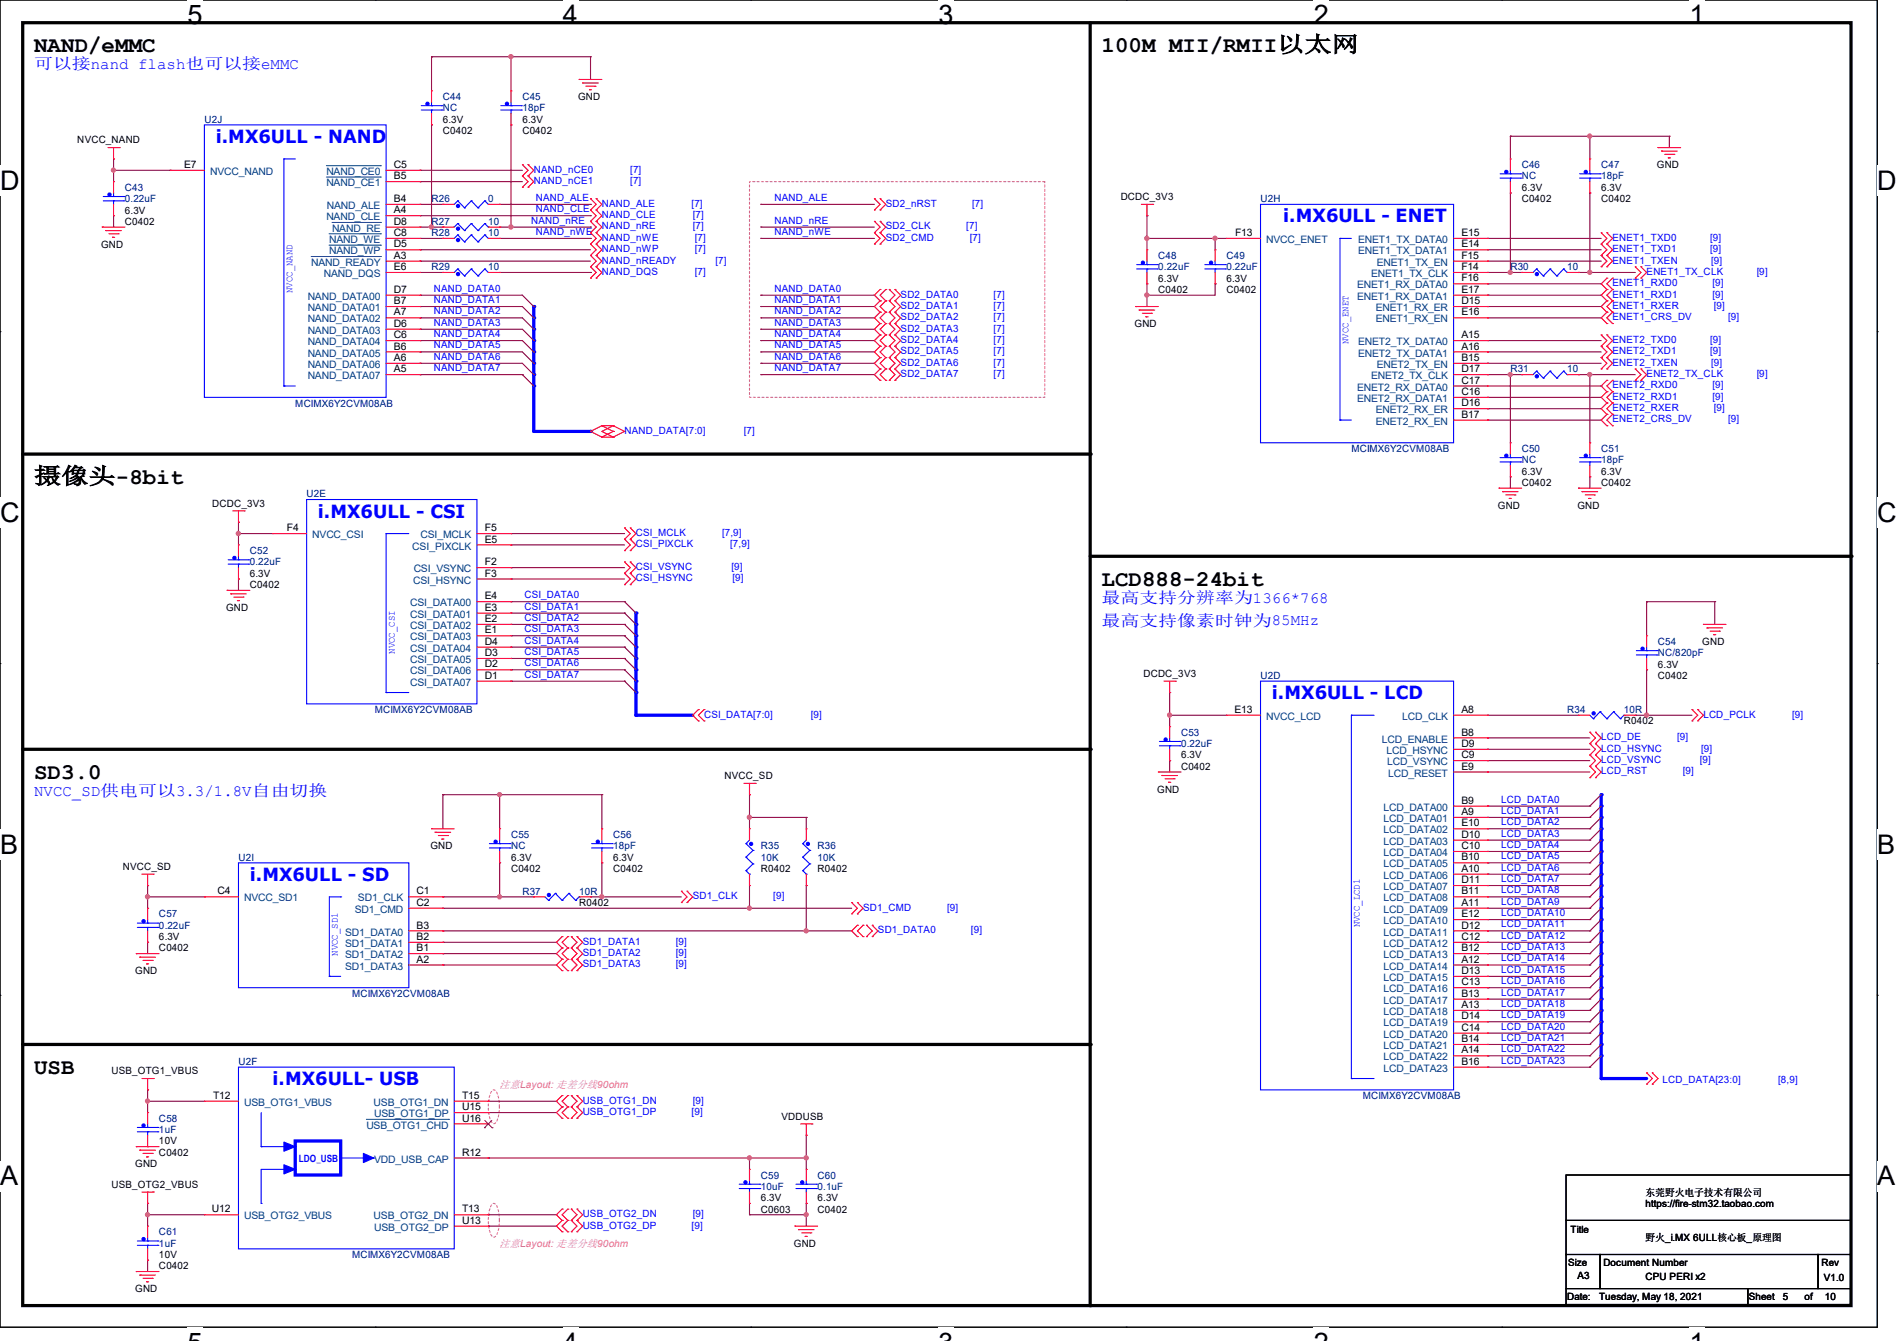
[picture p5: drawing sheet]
<svg xmlns="http://www.w3.org/2000/svg" width="297mm" height="210mm" viewBox="0 0 297 210" stroke-linecap="round" stroke-linejoin="round" font-family="sans-serif">
<defs><g id="words">
<g font-size="4.2">
<text x="29.4" y="3.8">5</text>
<text x="88.1" y="3.8">4</text>
<text x="146.9" y="3.8">3</text>
<text x="205.7" y="3.8">2</text>
<text x="264.5" y="3.8">1</text>
<text x="0" y="29.8">D</text>
<text x="293.9" y="29.8">D</text>
<text x="0" y="81.7">C</text>
<text x="293.9" y="81.7">C</text>
<text x="0" y="133.7">B</text>
<text x="293.9" y="133.7">B</text>
<text x="0" y="185.6">A</text>
<text x="293.9" y="185.6">A</text>
</g>
<g font-size="3.5">
<text x="5.3" y="8.2">NAND/eMMC</text>
<text x="172.5" y="8.2">100M MII/RMII以太网</text>
<text x="5.3" y="75.7">摄像头-8bit</text>
<text x="172.5" y="91.7">LCD888-24bit</text>
<text x="5.3" y="122">SD3.0</text>
<text x="5.3" y="168.2">USB</text>
</g>
<g font-size="2.8" fill="#00f">
<text x="33.8" y="22.4">i.MX6ULL - NAND</text>
<text x="200.9" y="34.8">i.MX6ULL - ENET</text>
<text x="49.8" y="81.1">i.MX6ULL - CSI</text>
<text x="199.1" y="109.5">i.MX6ULL - LCD</text>
<text x="39.1" y="138">i.MX6ULL - SD</text>
<text x="42.7" y="170">i.MX6ULL- USB</text>
</g>
<g font-size="2.5" fill="#00f">
<text x="5.3" y="10.8">可以接nand flash也可以接eMMC</text>
<text x="172.5" y="94.4">最高支持分辨率为1366*768</text>
<text x="172.5" y="98">最高支持像素时钟为85MHz</text>
<text x="5.3" y="124.6">NVCC_SD供电可以3.3/1.8V自由切换</text>
</g>
<g font-size="1.7" fill="#f0f">
<text x="78.2" y="170.3">注意Layout: 走差分线90ohm</text>
<text x="78.2" y="195.2">注意Layout: 走差分线90ohm</text>
</g>
<g font-size="1.6" fill="#000080">
<text x="69.3" y="15.7">C44</text>
<text x="69.3" y="17.4">NC</text>
<text x="81.8" y="15.7">C45</text>
<text x="81.8" y="17.4">18pF</text>
<text x="32" y="19.2">U2J</text>
<text x="19.6" y="29.9">C43</text>
<text x="238.3" y="26.3">C46</text>
<text x="238.3" y="28.1">NC</text>
<text x="250.7" y="26.3">C47</text>
<text x="250.7" y="28.1">18pF</text>
<text x="19.6" y="31.7">0.22uF</text>
<text x="67.6" y="31.7">R26</text>
<text x="67.6" y="35.2">R27</text>
<text x="76.4" y="31.7">0</text>
<text x="76.4" y="35.2">10</text>
<text x="197.4" y="31.7">U2H</text>
<text x="67.6" y="37">R28</text>
<text x="76.4" y="37">10</text>
<text x="181.4" y="40.6">C48</text>
<text x="192" y="40.6">C49</text>
<text x="67.6" y="42.3">R29</text>
<text x="76.4" y="42.3">10</text>
<text x="181.4" y="42.3">0.22uF</text>
<text x="192" y="42.3">0.22uF</text>
<text x="236.5" y="42.3">R30</text>
<text x="245.4" y="42.3">10</text>
<text x="236.5" y="58.3">R31</text>
<text x="245.4" y="58.3">10</text>
<text x="46.2" y="63.7">MCIMX6Y2CVM08AB</text>
<text x="211.6" y="70.8">MCIMX6Y2CVM08AB</text>
<text x="238.3" y="70.8">C50</text>
<text x="250.7" y="70.8">C51</text>
<text x="48" y="77.9">U2E</text>
<text x="238.3" y="72.6">NC</text>
<text x="250.7" y="72.6">18pF</text>
<text x="39.1" y="86.8">C52</text>
<text x="39.1" y="88.6">0.22uF</text>
<text x="259.6" y="101">C54</text>
<text x="197.4" y="106.3">U2D</text>
<text x="259.6" y="102.8">NC/820pF</text>
<text x="58.7" y="111.7">MCIMX6Y2CVM08AB</text>
<text x="245.4" y="111.7">R34</text>
<text x="254.2" y="111.7">10R</text>
<text x="184.9" y="115.2">C53</text>
<text x="184.9" y="117">0.22uF</text>
<text x="80" y="131.2">C55</text>
<text x="96" y="131.2">C56</text>
<text x="37.3" y="134.8">U2I</text>
<text x="80" y="133">NC</text>
<text x="96" y="133">18pF</text>
<text x="119.1" y="133">R35</text>
<text x="119.1" y="134.8">10K</text>
<text x="128" y="133">R36</text>
<text x="128" y="134.8">10K</text>
<text x="24.9" y="143.7">C57</text>
<text x="81.8" y="140.1">R37</text>
<text x="90.7" y="140.1">10R</text>
<text x="24.9" y="145.5">0.22uF</text>
<text x="55.1" y="156.1">MCIMX6Y2CVM08AB</text>
<text x="37.3" y="166.8">U2F</text>
<text x="213.4" y="172.1">MCIMX6Y2CVM08AB</text>
<text x="24.9" y="175.7">C58</text>
<text x="24.9" y="177.5">1uF</text>
<text x="119.1" y="184.6">C59</text>
<text x="128" y="184.6">C60</text>
<text x="119.1" y="186.3">10uF</text>
<text x="128" y="186.3">0.1uF</text>
<text x="24.9" y="193.5">C61</text>
<text x="24.9" y="195.2">1uF</text>
<text x="55.1" y="197">MCIMX6Y2CVM08AB</text>
</g>
<g font-size="1.6">
<text x="90.5" y="15.7">GND</text>
<text x="12.1" y="22.4">NVCC_NAND</text>
<text x="69.3" y="21">C0402</text>
<text x="69.3" y="19.2">6.3V</text>
<text x="81.8" y="21">C0402</text>
<text x="81.8" y="19.2">6.3V</text>
<text x="28.8" y="26.3">E7</text>
<text x="61.7" y="26.3">C5</text>
<text x="61.7" y="28.1">B5</text>
<text x="238.3" y="29.9">6.3V</text>
<text x="250.7" y="29.9">6.3V</text>
<text x="259.4" y="26.3">GND</text>
<text x="19.6" y="35.2">C0402</text>
<text x="19.6" y="33.4">6.3V</text>
<text x="61.7" y="31.6">B4</text>
<text x="61.7" y="33.4">A4</text>
<text x="61.7" y="35.2">D8</text>
<text x="175.5" y="31.3">DCDC_3V3</text>
<text x="238.3" y="31.7">C0402</text>
<text x="250.7" y="31.7">C0402</text>
<text x="15.8" y="38.8">GND</text>
<text x="61.7" y="40.5">A3</text>
<text x="61.7" y="37">C8</text>
<text x="61.7" y="38.7">D5</text>
<text x="193.4" y="37">F13</text>
<text x="228.8" y="37">E15</text>
<text x="228.8" y="38.7">E14</text>
<text x="228.8" y="40.5">F15</text>
<text x="61.7" y="45.8">D7</text>
<text x="61.7" y="47.6">B7</text>
<text x="61.7" y="42.3">E6</text>
<text x="181.4" y="45.9">C0402</text>
<text x="181.4" y="44.1">6.3V</text>
<text x="192" y="45.9">C0402</text>
<text x="192" y="44.1">6.3V</text>
<text x="228.8" y="45.8">E17</text>
<text x="228.8" y="42.3">F14</text>
<text x="228.8" y="47.6">D15</text>
<text x="228.8" y="44.1">F16</text>
<text x="61.7" y="49.4">A7</text>
<text x="61.7" y="51.2">D6</text>
<text x="61.7" y="53">C6</text>
<text x="177.6" y="51.2">GND</text>
<text x="228.8" y="49.4">E16</text>
<text x="228.8" y="53">A15</text>
<text x="61.7" y="54.7">B6</text>
<text x="61.7" y="56.5">A6</text>
<text x="61.7" y="58.3">A5</text>
<text x="228.8" y="54.7">A16</text>
<text x="228.8" y="56.5">B15</text>
<text x="228.8" y="58.3">D17</text>
<text x="228.8" y="60.1">C17</text>
<text x="228.8" y="61.8">C16</text>
<text x="228.8" y="63.6">D16</text>
<text x="228.8" y="65.4">B17</text>
<text x="238.3" y="76.1">C0402</text>
<text x="238.3" y="74.3">6.3V</text>
<text x="250.7" y="76.1">C0402</text>
<text x="250.7" y="74.3">6.3V</text>
<text x="33.2" y="79.3">DCDC_3V3</text>
<text x="44.9" y="83.2">F4</text>
<text x="75.9" y="83.2">F5</text>
<text x="234.5" y="79.7">GND</text>
<text x="247" y="79.7">GND</text>
<text x="75.9" y="88.5">F2</text>
<text x="75.9" y="85">E5</text>
<text x="35.4" y="95.7">GND</text>
<text x="39.1" y="92.1">C0402</text>
<text x="39.1" y="90.3">6.3V</text>
<text x="75.9" y="93.9">E4</text>
<text x="75.9" y="90.3">F3</text>
<text x="75.9" y="95.6">E3</text>
<text x="75.9" y="97.4">E2</text>
<text x="75.9" y="99.2">E1</text>
<text x="75.9" y="101">D4</text>
<text x="266.5" y="101">GND</text>
<text x="75.9" y="102.7">D3</text>
<text x="75.9" y="104.5">D2</text>
<text x="75.9" y="106.3">D1</text>
<text x="179" y="106">DCDC_3V3</text>
<text x="259.6" y="106.3">C0402</text>
<text x="259.6" y="104.6">6.3V</text>
<text x="193.3" y="111.6">E13</text>
<text x="228.8" y="111.6">A8</text>
<text x="254.3" y="113.5">R0402</text>
<text x="184.9" y="118.8">6.3V</text>
<text x="228.8" y="117">D9</text>
<text x="228.8" y="115.2">B8</text>
<text x="228.8" y="118.7">C9</text>
<text x="113.5" y="122">NVCC_SD</text>
<text x="181.2" y="124.1">GND</text>
<text x="184.9" y="120.6">C0402</text>
<text x="228.8" y="120.5">E9</text>
<text x="228.8" y="125.9">B9</text>
<text x="228.8" y="127.6">A9</text>
<text x="228.8" y="129.4">E10</text>
<text x="228.8" y="131.2">D10</text>
<text x="19.2" y="136.2">NVCC_SD</text>
<text x="67.4" y="133">GND</text>
<text x="80" y="136.6">C0402</text>
<text x="80" y="134.8">6.3V</text>
<text x="96" y="136.6">C0402</text>
<text x="96" y="134.8">6.3V</text>
<text x="119.1" y="136.6">R0402</text>
<text x="128" y="136.6">R0402</text>
<text x="228.8" y="133">C10</text>
<text x="228.8" y="134.7">B10</text>
<text x="228.8" y="136.5">A10</text>
<text x="34.1" y="140.1">C4</text>
<text x="65.2" y="141.9">C2</text>
<text x="65.2" y="140.1">C1</text>
<text x="90.7" y="141.9">R0402</text>
<text x="228.8" y="138.3">D11</text>
<text x="228.8" y="140.1">B11</text>
<text x="228.8" y="141.9">A11</text>
<text x="228.8" y="143.6">E12</text>
<text x="24.9" y="149">C0402</text>
<text x="24.9" y="147.2">6.3V</text>
<text x="65.2" y="145.4">B3</text>
<text x="65.2" y="147.2">B2</text>
<text x="65.2" y="149">B1</text>
<text x="228.8" y="145.4">D12</text>
<text x="228.8" y="147.2">C12</text>
<text x="228.8" y="149">B12</text>
<text x="21.2" y="152.6">GND</text>
<text x="65.2" y="150.8">A2</text>
<text x="228.8" y="150.8">A12</text>
<text x="228.8" y="152.5">D13</text>
<text x="228.8" y="154.3">C13</text>
<text x="228.8" y="156.1">B13</text>
<text x="228.8" y="157.9">A13</text>
<text x="228.8" y="159.6">D14</text>
<text x="228.8" y="161.4">C14</text>
<text x="228.8" y="163.2">B14</text>
<text x="228.8" y="165">A14</text>
<text x="228.8" y="166.8">B16</text>
<text x="17.4" y="168.2">USB_OTG1_VBUS</text>
<text x="33.4" y="172.1">T12</text>
<text x="72.3" y="172.1">T15</text>
<text x="72.3" y="173.9">U15</text>
<text x="24.9" y="179.2">10V</text>
<text x="72.3" y="175.6">U16</text>
<text x="122.3" y="175.3">VDDUSB</text>
<text x="21.2" y="182.8">GND</text>
<text x="24.9" y="181">C0402</text>
<text x="72.3" y="181">R12</text>
<text x="17.4" y="186">USB_OTG2_VBUS</text>
<text x="33.2" y="189.9">U12</text>
<text x="72.3" y="189.9">T13</text>
<text x="72.3" y="191.6">U13</text>
<text x="119.1" y="189.9">C0603</text>
<text x="119.1" y="188.1">6.3V</text>
<text x="128" y="189.9">C0402</text>
<text x="128" y="188.1">6.3V</text>
<text x="257.6" y="189">https://fire-stm32.taobao.com</text>
<text x="257.6" y="187.2">东莞野火电子技术有限公司</text>
<text x="24.9" y="197">10V</text>
<text x="124.3" y="195.2">GND</text>
<text x="245.9" y="193.1">Title</text>
<text x="257.6" y="194.4">野火_i.MX 6ULL核心板_原理图</text>
<text x="21.2" y="202.3">GND</text>
<text x="24.9" y="198.8">C0402</text>
<text x="245.4" y="203.6">Date:</text>
<text x="245.5" y="198.2">Size</text>
<text x="247" y="200.2">A3</text>
<text x="250.4" y="203.6">Tuesday, May 18, 2021</text>
<text x="251" y="198.2">Document Number</text>
<text x="257.6" y="200.4">CPU PERI x2</text>
<text x="273.8" y="203.6">Sheet</text>
<text x="279.1" y="203.6">5</text>
<text x="282.5" y="203.6">of</text>
<text x="285.2" y="198.2">Rev</text>
<text x="285.5" y="200.6">V1.0</text>
<text x="285.7" y="203.6">10</text>
</g>
<g font-size="1.6" fill="#004080">
<text x="32.9" y="27.4">NVCC_NAND</text>
<text x="51.1" y="27.4">NAND_CE0</text>
<text x="51.1" y="29.2">NAND_CE1</text>
<text x="51.1" y="34.5">NAND_CLE</text>
<text x="51.2" y="32.7">NAND_ALE</text>
<text x="48.7" y="41.6">NAND_READY</text>
<text x="51.5" y="38.1">NAND_WE</text>
<text x="51.5" y="39.8">NAND_WP</text>
<text x="52" y="36.3">NAND_RE</text>
<text x="198.2" y="38.1">NVCC_ENET</text>
<text x="212.6" y="38.1">ENET1_TX_DATA0</text>
<text x="212.6" y="39.8">ENET1_TX_DATA1</text>
<text x="215.6" y="41.6">ENET1_TX_EN</text>
<text x="48.2" y="46.9">NAND_DATA00</text>
<text x="50.7" y="43.4">NAND_DQS</text>
<text x="212.5" y="46.9">ENET1_RX_DATA1</text>
<text x="212.5" y="45.2">ENET1_RX_DATA0</text>
<text x="214.7" y="43.4">ENET1_TX_CLK</text>
<text x="48.2" y="48.7">NAND_DATA01</text>
<text x="48.2" y="50.5">NAND_DATA02</text>
<text x="48.2" y="52.3">NAND_DATA03</text>
<text x="215.4" y="48.7">ENET1_RX_ER</text>
<text x="215.4" y="50.5">ENET1_RX_EN</text>
<text x="48.2" y="54.1">NAND_DATA04</text>
<text x="48.2" y="55.8">NAND_DATA05</text>
<text x="48.2" y="57.6">NAND_DATA06</text>
<text x="48.2" y="59.4">NAND_DATA07</text>
<text x="212.6" y="54.1">ENET2_TX_DATA0</text>
<text x="212.6" y="55.8">ENET2_TX_DATA1</text>
<text x="214.7" y="59.4">ENET2_TX_CLK</text>
<text x="215.6" y="57.6">ENET2_TX_EN</text>
<text x="212.5" y="61.2">ENET2_RX_DATA0</text>
<text x="212.5" y="63">ENET2_RX_DATA1</text>
<text x="215.4" y="64.7">ENET2_RX_ER</text>
<text x="215.4" y="66.5">ENET2_RX_EN</text>
<text x="48.9" y="84.3">NVCC_CSI</text>
<text x="64.6" y="86.1">CSI_PIXCLK</text>
<text x="64.8" y="89.6">CSI_VSYNC</text>
<text x="65.8" y="84.3">CSI_MCLK</text>
<text x="64.2" y="95">CSI_DATA00</text>
<text x="64.7" y="91.4">CSI_HSYNC</text>
<text x="64.2" y="96.7">CSI_DATA01</text>
<text x="64.2" y="98.5">CSI_DATA02</text>
<text x="64.2" y="100.3">CSI_DATA03</text>
<text x="64.2" y="102.1">CSI_DATA04</text>
<text x="64.2" y="103.8">CSI_DATA05</text>
<text x="64.2" y="105.6">CSI_DATA06</text>
<text x="64.2" y="107.4">CSI_DATA07</text>
<text x="198.2" y="112.7">NVCC_LCD</text>
<text x="219.5" y="112.7">LCD_CLK</text>
<text x="216.4" y="116.3">LCD_ENABLE</text>
<text x="217.1" y="118.1">LCD_HSYNC</text>
<text x="217.2" y="119.8">LCD_VSYNC</text>
<text x="217.3" y="121.6">LCD_RESET</text>
<text x="216.6" y="127">LCD_DATA00</text>
<text x="216.6" y="128.7">LCD_DATA01</text>
<text x="216.6" y="130.5">LCD_DATA02</text>
<text x="216.6" y="132.3">LCD_DATA03</text>
<text x="216.6" y="134.1">LCD_DATA04</text>
<text x="216.6" y="135.8">LCD_DATA05</text>
<text x="216.6" y="137.6">LCD_DATA06</text>
<text x="38.2" y="141.2">NVCC_SD1</text>
<text x="55.5" y="143">SD1_CMD</text>
<text x="56" y="141.2">SD1_CLK</text>
<text x="216.6" y="139.4">LCD_DATA07</text>
<text x="216.6" y="141.2">LCD_DATA08</text>
<text x="216.6" y="143">LCD_DATA09</text>
<text x="54" y="146.5">SD1_DATA0</text>
<text x="54" y="148.3">SD1_DATA1</text>
<text x="216.6" y="144.7">LCD_DATA10</text>
<text x="216.6" y="146.5">LCD_DATA11</text>
<text x="216.6" y="148.3">LCD_DATA12</text>
<text x="54" y="150.1">SD1_DATA2</text>
<text x="54" y="151.9">SD1_DATA3</text>
<text x="216.6" y="150.1">LCD_DATA13</text>
<text x="216.6" y="151.9">LCD_DATA14</text>
<text x="216.6" y="153.6">LCD_DATA15</text>
<text x="216.6" y="155.4">LCD_DATA16</text>
<text x="216.6" y="157.2">LCD_DATA17</text>
<text x="216.6" y="159">LCD_DATA18</text>
<text x="216.6" y="160.7">LCD_DATA19</text>
<text x="216.6" y="162.5">LCD_DATA20</text>
<text x="216.6" y="164.3">LCD_DATA21</text>
<text x="216.6" y="166.1">LCD_DATA22</text>
<text x="216.6" y="167.9">LCD_DATA23</text>
<text x="38.2" y="173.2">USB_OTG1_VBUS</text>
<text x="58.5" y="173.2">USB_OTG1_DN</text>
<text x="57.4" y="176.7">USB_OTG1_CHD</text>
<text x="58.6" y="175">USB_OTG1_DP</text>
<text x="58.6" y="182.1">VDD_USB_CAP</text>
<text x="38.2" y="191">USB_OTG2_VBUS</text>
<text x="58.5" y="191">USB_OTG2_DN</text>
<text x="58.6" y="192.7">USB_OTG2_DP</text>
</g>
<g font-size="1.6" fill="#00f">
<text x="83.6" y="28.8">NAND_nCE1</text>
<text x="83.6" y="27.1">NAND_nCE0</text>
<text x="98.7" y="28.8">[7]</text>
<text x="98.7" y="27.1">[7]</text>
<text x="83.2" y="35">NAND_nRE</text>
<text x="83.9" y="33.2">NAND_CLE</text>
<text x="83.9" y="31.5">NAND_ALE</text>
<text x="94.2" y="34.2">NAND_CLE</text>
<text x="94.2" y="32.4">NAND_ALE</text>
<text x="94.2" y="35.9">NAND_nRE</text>
<text x="108.3" y="32.4">[7]</text>
<text x="108.5" y="34.2">[7]</text>
<text x="108.5" y="35.9">[7]</text>
<text x="121.2" y="35">NAND_nRE</text>
<text x="121.2" y="31.5">NAND_ALE</text>
<text x="138.7" y="32.4">SD2_nRST</text>
<text x="138.7" y="35.9">SD2_CLK</text>
<text x="151.3" y="35.9">[7]</text>
<text x="152.2" y="32.4">[7]</text>
<text x="83.9" y="36.8">NAND_nWE</text>
<text x="94.2" y="39.5">NAND_nWP</text>
<text x="94.2" y="37.7">NAND_nWE</text>
<text x="94.2" y="41.3">NAND_nREADY</text>
<text x="108.8" y="39.5">[7]</text>
<text x="108.8" y="37.7">[7]</text>
<text x="112" y="41.3">[7]</text>
<text x="121.2" y="36.8">NAND_nWE</text>
<text x="138.7" y="37.7">SD2_CMD</text>
<text x="151.8" y="37.7">[7]</text>
<text x="252.5" y="41.3">ENET1_TXEN</text>
<text x="252.5" y="39.5">ENET1_TXD1</text>
<text x="252.5" y="37.7">ENET1_TXD0</text>
<text x="267.8" y="39.5">[9]</text>
<text x="267.8" y="37.7">[9]</text>
<text x="267.9" y="41.3">[9]</text>
<text x="45.8" y="45.9" transform="rotate(-90 45.8 45.9)">NVCC_NAND</text>
<text x="67.9" y="47.5">NAND_DATA1</text>
<text x="67.9" y="45.7">NAND_DATA0</text>
<text x="94.2" y="43.1">NAND_DQS</text>
<text x="108.8" y="43.1">[7]</text>
<text x="121.2" y="47.5">NAND_DATA1</text>
<text x="121.2" y="45.7">NAND_DATA0</text>
<text x="141" y="46.6">SD2_DATA0</text>
<text x="155.6" y="46.6">[7]</text>
<text x="252.5" y="44.8">ENET1_RXD0</text>
<text x="252.5" y="46.6">ENET1_RXD1</text>
<text x="257.8" y="43.1">ENET1_TX_CLK</text>
<text x="268.1" y="44.8">[9]</text>
<text x="268.1" y="46.6">[9]</text>
<text x="275" y="43.1">[9]</text>
<text x="67.9" y="51">NAND_DATA3</text>
<text x="67.9" y="52.8">NAND_DATA4</text>
<text x="67.9" y="49.2">NAND_DATA2</text>
<text x="121.2" y="51">NAND_DATA3</text>
<text x="121.2" y="52.8">NAND_DATA4</text>
<text x="121.2" y="49.2">NAND_DATA2</text>
<text x="141" y="50.2">SD2_DATA2</text>
<text x="141" y="48.4">SD2_DATA1</text>
<text x="141" y="53.7">SD2_DATA4</text>
<text x="141" y="51.9">SD2_DATA3</text>
<text x="155.6" y="50.2">[7]</text>
<text x="155.6" y="48.4">[7]</text>
<text x="155.6" y="53.7">[7]</text>
<text x="155.6" y="51.9">[7]</text>
<text x="211.2" y="53.9" transform="rotate(-90 211.2 53.9)">NVCC_ENET</text>
<text x="252.5" y="48.4">ENET1_RXER</text>
<text x="252.5" y="50.2">ENET1_CRS_DV</text>
<text x="252.5" y="53.7">ENET2_TXD0</text>
<text x="267.8" y="53.7">[9]</text>
<text x="268.3" y="48.4">[9]</text>
<text x="270.6" y="50.2">[9]</text>
<text x="67.9" y="58.1">NAND_DATA7</text>
<text x="67.9" y="56.3">NAND_DATA6</text>
<text x="67.9" y="54.6">NAND_DATA5</text>
<text x="121.2" y="56.3">NAND_DATA6</text>
<text x="121.2" y="58.1">NAND_DATA7</text>
<text x="121.2" y="54.6">NAND_DATA5</text>
<text x="141" y="55.5">SD2_DATA5</text>
<text x="141" y="59.1">SD2_DATA7</text>
<text x="141" y="57.3">SD2_DATA6</text>
<text x="155.6" y="55.5">[7]</text>
<text x="155.6" y="59.1">[7]</text>
<text x="155.6" y="57.3">[7]</text>
<text x="252.5" y="55.5">ENET2_TXD1</text>
<text x="252.5" y="57.3">ENET2_TXEN</text>
<text x="257.8" y="59.1">ENET2_TX_CLK</text>
<text x="267.8" y="55.5">[9]</text>
<text x="267.9" y="57.3">[9]</text>
<text x="275" y="59.1">[9]</text>
<text x="252.5" y="60.8">ENET2_RXD0</text>
<text x="252.5" y="62.6">ENET2_RXD1</text>
<text x="252.5" y="64.4">ENET2_RXER</text>
<text x="268.1" y="60.8">[9]</text>
<text x="268.1" y="62.6">[9]</text>
<text x="268.3" y="64.4">[9]</text>
<text x="97.8" y="67.9">NAND_DATA[7:0]</text>
<text x="116.5" y="67.9">[7]</text>
<text x="252.5" y="66.2">ENET2_CRS_DV</text>
<text x="270.6" y="66.2">[9]</text>
<text x="99.6" y="83.9">CSI_MCLK</text>
<text x="113.1" y="83.9">[7,9]</text>
<text x="99.6" y="89.3">CSI_VSYNC</text>
<text x="99.6" y="85.7">CSI_PIXCLK</text>
<text x="114.3" y="85.7">[7,9]</text>
<text x="114.5" y="89.3">[9]</text>
<text x="82.1" y="95.5">CSI_DATA1</text>
<text x="82.1" y="93.7">CSI_DATA0</text>
<text x="99.6" y="91.1">CSI_HSYNC</text>
<text x="114.7" y="91.1">[9]</text>
<text x="82.1" y="100.8">CSI_DATA4</text>
<text x="82.1" y="99">CSI_DATA3</text>
<text x="82.1" y="97.2">CSI_DATA2</text>
<text x="61.8" y="102.4" transform="rotate(-90 61.8 102.4)">NVCC_CSI</text>
<text x="82.1" y="104.3">CSI_DATA6</text>
<text x="82.1" y="102.6">CSI_DATA5</text>
<text x="82.1" y="106.1">CSI_DATA7</text>
<text x="110.2" y="112.4">CSI_DATA[7:0]</text>
<text x="127" y="112.4">[9]</text>
<text x="266.7" y="112.4">LCD_PCLK</text>
<text x="280.6" y="112.4">[9]</text>
<text x="250.7" y="119.5">LCD_VSYNC</text>
<text x="250.7" y="117.7">LCD_HSYNC</text>
<text x="250.7" y="115.9">LCD_DE</text>
<text x="262.6" y="115.9">[9]</text>
<text x="266.1" y="119.5">[9]</text>
<text x="266.4" y="117.7">[9]</text>
<text x="235" y="125.7">LCD_DATA0</text>
<text x="250.7" y="121.3">LCD_RST</text>
<text x="263.5" y="121.3">[9]</text>
<text x="235" y="131">LCD_DATA3</text>
<text x="235" y="129.2">LCD_DATA2</text>
<text x="235" y="127.5">LCD_DATA1</text>
<text x="235" y="136.4">LCD_DATA6</text>
<text x="235" y="134.6">LCD_DATA5</text>
<text x="235" y="132.8">LCD_DATA4</text>
<text x="108.5" y="140.8">SD1_CLK</text>
<text x="121.1" y="140.8">[9]</text>
<text x="135.1" y="142.6">SD1_CMD</text>
<text x="148.3" y="142.6">[9]</text>
<text x="235" y="143.5">LCD_DATA10</text>
<text x="235" y="141.7">LCD_DATA9</text>
<text x="235" y="139.9">LCD_DATA8</text>
<text x="235" y="138.1">LCD_DATA7</text>
<text x="52.9" y="149.7" transform="rotate(-90 52.9 149.7)">NVCC_SD1</text>
<text x="91.2" y="149.7">SD1_DATA2</text>
<text x="91.2" y="148">SD1_DATA1</text>
<text x="105.8" y="149.7">[9]</text>
<text x="105.8" y="148">[9]</text>
<text x="137.5" y="146.2">SD1_DATA0</text>
<text x="152" y="146.2">[9]</text>
<text x="212.9" y="145.2" transform="rotate(-90 212.9 145.2)">NVCC_LCD1</text>
<text x="235" y="148.8">LCD_DATA13</text>
<text x="235" y="147">LCD_DATA12</text>
<text x="235" y="145.2">LCD_DATA11</text>
<text x="91.2" y="151.5">SD1_DATA3</text>
<text x="105.8" y="151.5">[9]</text>
<text x="235" y="150.6">LCD_DATA14</text>
<text x="235" y="155.9">LCD_DATA17</text>
<text x="235" y="154.1">LCD_DATA16</text>
<text x="235" y="152.4">LCD_DATA15</text>
<text x="235" y="161.2">LCD_DATA20</text>
<text x="235" y="159.5">LCD_DATA19</text>
<text x="235" y="157.7">LCD_DATA18</text>
<text x="235" y="164.8">LCD_DATA22</text>
<text x="235" y="163">LCD_DATA21</text>
<text x="235" y="166.6">LCD_DATA23</text>
<text x="91.2" y="172.8">USB_OTG1_DN</text>
<text x="108.5" y="172.8">[9]</text>
<text x="260.3" y="169.6">LCD_DATA[23:0]</text>
<text x="278.4" y="169.6">[8,9]</text>
<text x="91.2" y="174.6">USB_OTG1_DP</text>
<text x="108.3" y="174.6">[9]</text>
<text x="46.8" y="181.9">LDO_USB</text>
<text x="91.2" y="190.6">USB_OTG2_DN</text>
<text x="108.5" y="190.6">[9]</text>
<text x="91.2" y="192.4">USB_OTG2_DP</text>
<text x="108.3" y="192.4">[9]</text>
</g>
</g></defs>
<path d="M0 0h293.9v207.9h-293.9z" fill="none" stroke="#000" stroke-width=".17"/>
<g fill="#fff">
<path d="M29.4 0h2.3v4.7h-2.3z"/>
<path d="M29.4 207.9h2.3v2.1h-2.3z"/>
</g>
<path d="M58.8 0h.1M58.8 207.9h.1" fill="none" stroke="#000" stroke-width=".17"/>
<g fill="#fff">
<path d="M88.1 0h2.4v4.7h-2.4z"/>
<path d="M88.1 207.9h2.4v2.1h-2.4z"/>
</g>
<path d="M117.6 0h.1M117.6 207.9h.1" fill="none" stroke="#000" stroke-width=".17"/>
<g fill="#fff">
<path d="M146.9 0h2.4v4.7h-2.4z"/>
<path d="M146.9 207.9h2.4v2.1h-2.4z"/>
</g>
<path d="M176.3 0h.1M176.3 207.9h.1" fill="none" stroke="#000" stroke-width=".17"/>
<g fill="#fff">
<path d="M205.7 0h2.4v4.7h-2.4z"/>
<path d="M205.7 207.9h2.4v2.1h-2.4z"/>
</g>
<path d="M235.1 0h.1M235.1 207.9h.1" fill="none" stroke="#000" stroke-width=".17"/>
<g fill="#fff">
<path d="M264.5 0h2.4v4.7h-2.4z"/>
<path d="M264.5 207.9h2.4v2.1h-2.4z"/>
<path d="M0 26h3v4.7h-3z"/>
<path d="M293.9 26h3.1v4.7h-3.1z"/>
<path d="M0 77.9h3v4.7h-3z"/>
<path d="M293.9 77.9h3.1v4.7h-3.1z"/>
</g>
<path d="M0 51.9h.1M293.9 51.9h.1" fill="none" stroke="#000" stroke-width=".17"/>
<g fill="#fff">
<path d="M0 129.9h2.8v4.7h-2.8z"/>
<path d="M293.9 129.9h2.9v4.7h-2.9z"/>
</g>
<path d="M0 103.9h.1M293.9 103.9h.1" fill="none" stroke="#000" stroke-width=".17"/>
<g fill="#fff">
<path d="M0 181.8h2.8v4.8h-2.8z"/>
<path d="M293.8 181.8h3v4.8h-3z"/>
</g>
<path d="M0 155.9h.1M293.9 155.9h.1" fill="none" stroke="#000" stroke-width=".17"/>
<path d="M117.3 28.4h46.3v33.8h-46.3zM77.1 170.8l.2-.1a1.41 1.41 0 0 1 .8 1.3 5.6 5.6 0 0 1-.5 3.9l-.3 .1a1.41 1.41 0 0 1-.7-1.3 5.6 5.6 0 0 1 .5-3.9zM77.1 188.6l.2-.1a1.41 1.41 0 0 1 .8 1.3 5.6 5.6 0 0 1-.5 3.9l-.3 .1a1.41 1.41 0 0 1-.7-1.4 5.6 5.6 0 0 1 .5-3.8z" fill="none" stroke="#f0f" stroke-width=".17" stroke-dasharray=".3"/>
<path d="M3.6 3.6h286.2v200.9h-286.2zM170.7 3.6v200.9M3.6 71.1h167.1M170.7 87.1h119.1M3.6 117.3h167.1M3.6 163.6h167.1" fill="none" stroke="#000" stroke-width=".51"/>
<g fill="#000">
<circle cx="170.7" cy="71.1" r=".25"/>
<circle cx="289.8" cy="87.1" r=".25"/>
<circle cx="170.7" cy="117.3" r=".25"/>
<circle cx="170.7" cy="163.6" r=".25"/>
<circle cx="170.7" cy="204.5" r=".25"/>
</g>
<g fill="none" stroke="#800040" stroke-width=".17">
<path d="M17.8 26.7h.1M17.8 33.8h.1M17.8 26.7v1.7M17.8 33.8v1.8M17.8 26.7h8.9M65.8 26.7h.1M65.8 28.4h.1M65.8 39.1h.1M65.8 26.7h16M65.8 35.6h1.8M65.8 32h3.5M65.8 28.4h16"/>
<path d="M65.8 39.1h26.7M65.8 33.8h26.7M67.6 35.6h.1M69.3 32h.1M78.2 37.3h14.3M92.5 37.3h.1M92.5 33.8h.1M119.1 37.3h.1M119.1 35.6h.1M119.1 37.3h17.8M119.1 35.6h17.8M65.8 58.7h.1"/>
<path d="M65.8 51.6h.1M65.8 53.3h.1M65.8 56.9h.1M65.8 48h.1M65.8 49.8h.1M65.8 55.1h.1M65.8 46.2h.1M65.8 56.9h16M65.8 58.7h16M65.8 51.6h16M65.8 53.3h16M65.8 48h16"/>
<path d="M65.8 49.8h16M65.8 55.1h16M65.8 46.2h16M78.2 42.7h14.3M92.5 42.7h.1M119.1 56.9h.1M119.1 58.7h.1M119.1 51.6h.1M119.1 53.3h.1M119.1 48h.1M119.1 49.8h.1M119.1 55.1h.1"/>
<path d="M119.1 46.2h.1M119.1 56.9h17.8M119.1 58.7h17.8M119.1 51.6h17.8M119.1 53.3h17.8M119.1 48h17.8M119.1 49.8h17.8M119.1 55.1h17.8M119.1 46.2h17.8"/>
</g>
<path d="M83.6 53.3v1.8" fill="none" stroke="#00f" stroke-width=".51"/>
<circle cx="83.6" cy="53.3" r=".25" fill="#00f"/>
<path d="M83.6 55.1v1.8" fill="none" stroke="#00f" stroke-width=".51"/>
<circle cx="83.6" cy="55.1" r=".25" fill="#00f"/>
<path d="M83.6 56.9v1.8" fill="none" stroke="#00f" stroke-width=".51"/>
<circle cx="83.6" cy="56.9" r=".25" fill="#00f"/>
<path d="M83.6 58.7v1.8" fill="none" stroke="#00f" stroke-width=".51"/>
<circle cx="83.6" cy="58.7" r=".25" fill="#00f"/>
<path d="M83.6 48v1.8" fill="none" stroke="#00f" stroke-width=".51"/>
<circle cx="83.6" cy="48" r=".25" fill="#00f"/>
<path d="M83.6 49.8v1.8" fill="none" stroke="#00f" stroke-width=".51"/>
<circle cx="83.6" cy="49.8" r=".25" fill="#00f"/>
<path d="M83.6 51.6v1.7" fill="none" stroke="#00f" stroke-width=".51"/>
<circle cx="83.6" cy="51.6" r=".25" fill="#00f"/>
<path d="M65.8 37.3h3.5M69.3 37.3h.1M65.8 40.9h.1M65.8 40.9h26.7M65.8 42.7h3.5M69.3 42.7h.1" fill="none" stroke="#800040" stroke-width=".17"/>
<path d="M83.6 67.6h8.9" fill="none" stroke="#00f" stroke-width=".51"/>
<circle cx="92.5" cy="67.6" r=".25" fill="#00f"/>
<path d="M83.6 60.5v7.1" fill="none" stroke="#00f" stroke-width=".51"/>
<circle cx="83.6" cy="60.5" r=".25" fill="#00f"/>
<g fill="none" stroke="#800040" stroke-width=".17">
<path d="M67.6 19.6h.1M67.6 8.9h.1M67.6 8.9v5.3M67.6 19.6v16h1.7M67.6 8.9h24.9M80 19.6h.1M80 8.9h.1M80 8.9v5.3M80 19.6v16M92.5 8.9h.1M92.5 8.9v3.5M17.8 24.9h.1"/>
<path d="M17.8 24.9v1.8M69.3 35.6h.1M78.2 35.6h14.3M78.2 32h14.3M80 35.6h.1M92.5 32h.1M92.5 35.6h.1M119.1 32h.1M119.1 32h17.8M37.3 83.6h.1M37.3 90.7h.1M37.3 83.6v1.7"/>
<path d="M37.3 90.7v1.8M37.3 83.6h5.4M80 88.9h.1M80 85.3h.1M80 83.6h.1M80 99.6h.1M80 97.8h.1M80 96h.1M80 94.2h.1M80 90.7h.1M80 83.6h17.8M80 88.9h17.8"/>
<path d="M80 85.3h17.8M80 99.6h17.8M80 97.8h17.8M80 96h17.8M80 94.2h17.8M80 90.7h17.8M80 104.9h.1M80 103.1h.1M80 101.3h.1M80 106.7h.1M80 104.9h17.8M80 103.1h17.8"/>
<path d="M80 101.3h17.8M80 106.7h17.8"/>
</g>
<g fill="#f0f" stroke="#f0f" stroke-width=".17">
<circle cx="67.5" cy="35.5" r=".32"/>
<circle cx="80" cy="8.9" r=".32"/>
<circle cx="80" cy="35.5" r=".32"/>
<circle cx="17.8" cy="26.6" r=".32"/>
<circle cx="37.3" cy="83.5" r=".32"/>
</g>
<path d="M99.6 101.3v1.8" fill="none" stroke="#00f" stroke-width=".51"/>
<circle cx="99.6" cy="101.3" r=".25" fill="#00f"/>
<path d="M99.6 103.1v1.8" fill="none" stroke="#00f" stroke-width=".51"/>
<circle cx="99.6" cy="103.1" r=".25" fill="#00f"/>
<path d="M99.6 106.7v1.8" fill="none" stroke="#00f" stroke-width=".51"/>
<circle cx="99.6" cy="106.7" r=".25" fill="#00f"/>
<path d="M99.6 112h8.9" fill="none" stroke="#00f" stroke-width=".51"/>
<circle cx="99.6" cy="112" r=".25" fill="#00f"/>
<path d="M99.6 104.9v1.8" fill="none" stroke="#00f" stroke-width=".51"/>
<circle cx="99.6" cy="104.9" r=".25" fill="#00f"/>
<path d="M99.6 96v1.8" fill="none" stroke="#00f" stroke-width=".51"/>
<circle cx="99.6" cy="96" r=".25" fill="#00f"/>
<path d="M99.6 97.8v1.8" fill="none" stroke="#00f" stroke-width=".51"/>
<circle cx="99.6" cy="97.8" r=".25" fill="#00f"/>
<path d="M99.6 99.6v1.7" fill="none" stroke="#00f" stroke-width=".51"/>
<circle cx="99.6" cy="99.6" r=".25" fill="#00f"/>
<path d="M99.6 108.5v3.5" fill="none" stroke="#00f" stroke-width=".51"/>
<circle cx="99.6" cy="108.5" r=".25" fill="#00f"/>
<g fill="none" stroke="#800040" stroke-width=".17">
<path d="M179.6 37.3h.1M179.6 33.8h.1M179.6 37.3h12.4M179.6 33.8v5.3M190.2 37.3h.1M190.2 37.3v1.8M232.9 39.1h.1M232.9 37.3h.1M232.9 37.3h17.8M232.9 39.1h17.8M236.5 21.3h.1M236.5 30.2h.1"/>
<path d="M236.5 21.3h24.9M236.5 21.3v3.6M236.5 30.2v12.5M248.9 21.3h.1M248.9 30.2h.1M248.9 21.3v3.6M248.9 30.2v12.5M261.4 21.3h.1M261.4 21.3v1.8M179.6 44.4h.1M179.6 46.2h.1M179.6 44.4v3.6"/>
<path d="M190.2 44.4h.1M190.2 44.4v1.8h-10.6M232.9 46.2h.1M232.9 44.4h.1M232.9 40.9h.1M232.9 48h.1M232.9 42.7h.1M232.9 49.8h.1M232.9 56.9h.1M232.9 58.7h.1M232.9 55.1h.1M232.9 53.3h.1"/>
<path d="M232.9 46.2h17.8M232.9 44.4h17.8M232.9 40.9h17.8M232.9 48h17.8M232.9 42.7h5.4M232.9 49.8h17.8M232.9 56.9h17.8M232.9 58.7h5.4M232.9 55.1h17.8M232.9 53.3h17.8M236.5 42.7h.1M236.5 58.7h.1"/>
<path d="M236.5 58.7v10.6M247.1 58.7h.1M247.1 42.7h.1M247.1 42.7h8.9M247.1 58.7h8.9M248.9 42.7h.1M248.9 58.7h.1M248.9 58.7v10.6M232.9 62.2h.1M232.9 64h.1M232.9 65.8h.1M232.9 62.2h17.8"/>
<path d="M232.9 64h17.8M232.9 65.8h17.8M236.5 74.7h.1M236.5 74.7v1.8M248.9 74.7h.1M248.9 74.7v1.8M37.3 81.8h.1M37.3 81.8v1.8M183.1 112h.1M183.1 119.1h.1M183.1 112v1.8M183.1 119.1v1.8"/>
<path d="M183.1 112h8.9M232.9 119.1h.1M232.9 117.3h.1M232.9 115.6h.1M232.9 112h.1M232.9 112h14.2M232.9 119.1h16M232.9 117.3h16M232.9 115.6h16M256 112h.1M256 112h1.8M232.9 136.9h.1"/>
<path d="M232.9 135.1h.1M232.9 133.3h.1M232.9 131.6h.1M232.9 129.8h.1M232.9 128h.1M232.9 126.2h.1M232.9 120.9h.1M232.9 138.7h.1M232.9 136.9h16M232.9 135.1h16M232.9 133.3h16M232.9 131.6h16"/>
<path d="M232.9 129.8h16M232.9 128h16M232.9 126.2h16M232.9 120.9h16M232.9 138.7h16M232.9 151.1h.1M232.9 149.4h.1M232.9 147.6h.1M232.9 145.8h.1M232.9 144h.1M232.9 142.2h.1M232.9 140.5h.1"/>
<path d="M232.9 158.2h.1M232.9 156.5h.1M232.9 154.7h.1M232.9 152.9h.1M232.9 151.1h16M232.9 149.4h16M232.9 147.6h16M232.9 145.8h16M232.9 144h16M232.9 142.2h16M232.9 140.5h16M232.9 158.2h16"/>
<path d="M232.9 156.5h16M232.9 154.7h16M232.9 152.9h16M232.9 165.4h.1M232.9 163.6h.1M232.9 161.8h.1M232.9 160h.1M232.9 167.1h.1M232.9 165.4h16M232.9 163.6h16M232.9 161.8h16M232.9 160h16"/>
<path d="M232.9 167.1h16"/>
</g>
<g fill="#f0f" stroke="#f0f" stroke-width=".17">
<circle cx="248.9" cy="21.3" r=".32"/>
<circle cx="190.2" cy="37.3" r=".32"/>
<circle cx="179.6" cy="37.3" r=".32"/>
<circle cx="179.6" cy="46.2" r=".32"/>
<circle cx="236.5" cy="42.7" r=".32"/>
<circle cx="236.5" cy="58.7" r=".32"/>
<circle cx="248.9" cy="42.7" r=".32"/>
<circle cx="248.9" cy="58.7" r=".32"/>
<circle cx="183.1" cy="112" r=".32"/>
<circle cx="257.8" cy="112" r=".32"/>
</g>
<path d="M250.7 168.9h7.1" fill="none" stroke="#00f" stroke-width=".51"/>
<circle cx="250.7" cy="168.9" r=".25" fill="#00f"/>
<path d="M268.5 94.2h.1M268.5 94.2v3.6" fill="none" stroke="#800040" stroke-width=".17"/>
<path d="M250.7 128v1.8" fill="none" stroke="#00f" stroke-width=".51"/>
<circle cx="250.7" cy="128" r=".25" fill="#00f"/>
<path d="M250.7 124.5v1.7" fill="none" stroke="#00f" stroke-width=".51"/>
<circle cx="250.7" cy="124.5" r=".25" fill="#00f"/>
<path d="M250.7 156.5v1.7" fill="none" stroke="#00f" stroke-width=".51"/>
<circle cx="250.7" cy="156.5" r=".25" fill="#00f"/>
<path d="M250.7 154.7v1.8" fill="none" stroke="#00f" stroke-width=".51"/>
<circle cx="250.7" cy="154.7" r=".25" fill="#00f"/>
<path d="M250.7 152.9v1.8" fill="none" stroke="#00f" stroke-width=".51"/>
<circle cx="250.7" cy="152.9" r=".25" fill="#00f"/>
<path d="M250.7 151.1v1.8" fill="none" stroke="#00f" stroke-width=".51"/>
<circle cx="250.7" cy="151.1" r=".25" fill="#00f"/>
<path d="M250.7 149.4v1.7" fill="none" stroke="#00f" stroke-width=".51"/>
<circle cx="250.7" cy="149.4" r=".25" fill="#00f"/>
<path d="M250.7 147.6v1.8" fill="none" stroke="#00f" stroke-width=".51"/>
<circle cx="250.7" cy="147.6" r=".25" fill="#00f"/>
<path d="M250.7 145.8v1.8" fill="none" stroke="#00f" stroke-width=".51"/>
<circle cx="250.7" cy="145.8" r=".25" fill="#00f"/>
<path d="M250.7 144v1.8" fill="none" stroke="#00f" stroke-width=".51"/>
<circle cx="250.7" cy="144" r=".25" fill="#00f"/>
<path d="M250.7 142.2v1.8" fill="none" stroke="#00f" stroke-width=".51"/>
<circle cx="250.7" cy="142.2" r=".25" fill="#00f"/>
<path d="M250.7 140.5v1.7" fill="none" stroke="#00f" stroke-width=".51"/>
<circle cx="250.7" cy="140.5" r=".25" fill="#00f"/>
<path d="M250.7 138.7v1.8" fill="none" stroke="#00f" stroke-width=".51"/>
<circle cx="250.7" cy="138.7" r=".25" fill="#00f"/>
<path d="M250.7 136.9v1.8" fill="none" stroke="#00f" stroke-width=".51"/>
<circle cx="250.7" cy="136.9" r=".25" fill="#00f"/>
<path d="M250.7 135.1v1.8" fill="none" stroke="#00f" stroke-width=".51"/>
<circle cx="250.7" cy="135.1" r=".25" fill="#00f"/>
<path d="M250.7 133.3v1.8" fill="none" stroke="#00f" stroke-width=".51"/>
<circle cx="250.7" cy="133.3" r=".25" fill="#00f"/>
<path d="M250.7 131.6v1.7" fill="none" stroke="#00f" stroke-width=".51"/>
<circle cx="250.7" cy="131.6" r=".25" fill="#00f"/>
<path d="M250.7 129.8v1.8" fill="none" stroke="#00f" stroke-width=".51"/>
<circle cx="250.7" cy="129.8" r=".25" fill="#00f"/>
<path d="M250.7 163.6v1.8" fill="none" stroke="#00f" stroke-width=".51"/>
<circle cx="250.7" cy="163.6" r=".25" fill="#00f"/>
<path d="M250.7 161.8v1.8" fill="none" stroke="#00f" stroke-width=".51"/>
<circle cx="250.7" cy="161.8" r=".25" fill="#00f"/>
<path d="M250.7 160v1.8" fill="none" stroke="#00f" stroke-width=".51"/>
<circle cx="250.7" cy="160" r=".25" fill="#00f"/>
<path d="M250.7 158.2v1.8" fill="none" stroke="#00f" stroke-width=".51"/>
<circle cx="250.7" cy="158.2" r=".25" fill="#00f"/>
<path d="M250.7 165.4v3.5" fill="none" stroke="#00f" stroke-width=".51"/>
<circle cx="250.7" cy="165.4" r=".25" fill="#00f"/>
<path d="M250.7 126.2v1.8" fill="none" stroke="#00f" stroke-width=".51"/>
<circle cx="250.7" cy="126.2" r=".25" fill="#00f"/>
<g fill="none" stroke="#800040" stroke-width=".17">
<path d="M81.8 58.7h.1M81.8 58.7l1.8 1.8M81.8 46.2l1.8 1.8M81.8 56.9l1.8 1.8M81.8 55.1l1.8 1.8M81.8 53.3l1.8 1.8M81.8 51.6l1.8 1.7M81.8 49.8l1.8 1.8M81.8 48l1.8 1.8M83.6 48h.1M83.6 58.7h.1M83.6 56.9h.1"/>
<path d="M83.6 55.1h.1M83.6 53.3h.1M83.6 51.6h.1M83.6 49.8h.1M232.9 60.5h17.8M250.7 60.5h.1M97.8 94.2h.1M97.8 96h.1M97.8 97.8h.1M97.8 99.6h.1M97.8 94.2l1.8 1.8M97.8 96l1.8 1.8"/>
<path d="M97.8 97.8l1.8 1.8M97.8 99.6l1.8 1.7M257.8 94.2h.1M257.8 94.2v5.4M257.8 94.2h10.7M97.8 101.3h.1M97.8 103.1h.1M97.8 104.9h.1M97.8 106.7h.1M97.8 101.3l1.8 1.8M97.8 103.1l1.8 1.8M97.8 104.9l1.8 1.8"/>
<path d="M97.8 106.7l1.8 1.8M183.1 108.5h.1M183.1 108.5v3.5M257.8 112h.1M257.8 104.9h.1M257.8 112h7.1M257.8 104.9v7.1M23.1 138.7h.1M23.1 138.7v3.5M69.3 124.5h.1M69.3 124.5v5.3M69.3 124.5h24.9"/>
<path d="M78.2 135.1h.1M78.2 124.5h.1M78.2 124.5v5.3M78.2 135.1v5.4M94.2 124.5h.1M94.2 135.1h.1M94.2 124.5v5.3M94.2 135.1v5.4M117.3 138.7h.1M117.3 124.5h.1M117.3 128h.1M117.3 124.5v5.3"/>
<path d="M117.3 138.7v3.5M117.3 128h8.9M126.2 138.7h.1M126.2 128h.1M126.2 128v1.8M126.2 138.7v7.1M248.9 138.7h.1M248.9 136.9h.1M248.9 135.1h.1M248.9 133.3h.1M248.9 131.6h.1M248.9 129.8h.1"/>
<path d="M248.9 128h.1M248.9 126.2h.1M250.7 136.9l-1.8 1.8M250.7 135.1l-1.8 1.8M250.7 133.3l-1.8 1.8M250.7 131.6l-1.8 1.7M250.7 129.8l-1.8 1.8M250.7 128l-1.8 1.8M250.7 126.2l-1.8 1.8M250.7 124.5l-1.8 1.7M250.7 138.7l-1.8 1.8M23.1 140.5h.1"/>
<path d="M23.1 147.6h.1M23.1 147.6v1.8M23.1 140.5h8.9M69.3 149.4h.1M69.3 147.6h.1M69.3 140.5h.1M69.3 151.1h.1M69.3 142.2h.1M69.3 145.8h.1M69.3 140.5h14.3M69.3 149.4h17.8M69.3 147.6h17.8"/>
<path d="M69.3 151.1h17.8M69.3 142.2h64M69.3 145.8h64M83.6 140.5h.1M92.5 140.5h.1M92.5 140.5h14.2M94.2 140.5h.1M117.3 142.2h.1M126.2 145.8h.1M248.9 158.2h.1M248.9 156.5h.1M248.9 154.7h.1"/>
<path d="M248.9 152.9h.1M248.9 151.1h.1M248.9 149.4h.1M248.9 147.6h.1M248.9 145.8h.1M248.9 144h.1M248.9 142.2h.1M248.9 140.5h.1M250.7 158.2l-1.8 1.8M250.7 156.5l-1.8 1.7M250.7 154.7l-1.8 1.8M250.7 152.9l-1.8 1.8"/>
<path d="M250.7 151.1l-1.8 1.8M250.7 149.4l-1.8 1.7M250.7 147.6l-1.8 1.8M250.7 145.8l-1.8 1.8M250.7 144l-1.8 1.8M250.7 142.2l-1.8 1.8M250.7 140.5l-1.8 1.7M23.1 172.5h.1M23.1 170.7h.1M23.1 170.7v3.5M23.1 172.5h8.9M76.5 174.2h.1"/>
<path d="M76.5 172.5h.1M76.5 172.5h10.6M76.5 174.2h10.6M126.2 177.8h.1M126.2 177.8v5.3M248.9 167.1h.1M248.9 165.4h.1M248.9 163.6h.1M248.9 161.8h.1M248.9 160h.1M250.7 165.4l-1.8 1.7M250.7 163.6l-1.8 1.8"/>
<path d="M250.7 161.8l-1.8 1.8M250.7 160l-1.8 1.8M23.1 197.4h.1M23.1 190.2h.1M23.1 188.5h.1M23.1 188.5v3.5M23.1 197.4v1.7M23.1 190.2h8.9M76.5 181.4h.1M76.5 192h.1M76.5 190.2h.1M76.5 181.4h49.7"/>
<path d="M76.5 190.2h10.6M76.5 192h10.6M117.3 188.5h.1M117.3 181.4h.1M117.3 190.2h.1M117.3 181.4v1.7M117.3 188.5v1.7M117.3 190.2h8.9M126.2 188.5h.1M126.2 181.4h.1M126.2 190.2h.1M126.2 188.5v3.5"/>
</g>
<g fill="#f0f" stroke="#f0f" stroke-width=".17">
<circle cx="23.1" cy="140.4" r=".32"/>
<circle cx="78.2" cy="124.4" r=".32"/>
<circle cx="78.2" cy="140.4" r=".32"/>
<circle cx="117.3" cy="142.2" r=".32"/>
<circle cx="126.2" cy="145.8" r=".32"/>
<circle cx="117.3" cy="128" r=".32"/>
<circle cx="94.2" cy="140.4" r=".32"/>
<circle cx="117.3" cy="181.3" r=".32"/>
<circle cx="126.2" cy="181.3" r=".32"/>
<circle cx="126.2" cy="190.2" r=".32"/>
<circle cx="23.1" cy="172.4" r=".32"/>
<circle cx="23.1" cy="190.2" r=".32"/>
<circle cx="67.5" cy="35.5" r=".32"/>
<circle cx="80" cy="8.9" r=".32"/>
<circle cx="80" cy="35.5" r=".32"/>
<circle cx="17.8" cy="26.6" r=".32"/>
<circle cx="37.3" cy="83.5" r=".32"/>
<circle cx="248.9" cy="21.3" r=".32"/>
<circle cx="190.2" cy="37.3" r=".32"/>
<circle cx="179.6" cy="37.3" r=".32"/>
<circle cx="179.6" cy="46.2" r=".32"/>
<circle cx="236.5" cy="42.7" r=".32"/>
<circle cx="236.5" cy="58.7" r=".32"/>
<circle cx="248.9" cy="42.7" r=".32"/>
<circle cx="248.9" cy="58.7" r=".32"/>
<circle cx="183.1" cy="112" r=".32"/>
<circle cx="257.8" cy="112" r=".32"/>
</g>
<g fill="none" stroke="#f00" stroke-width=".17">
<path d="M67.6 14.2h.1M67.6 19.6h.1M67.6 14.2v1.8M67.6 17.8v1.8M80 14.2h.1M80 19.6h.1M80 14.2v1.8M80 17.8v1.8M90.7 12.4h.1M90.7 12.4h3.5M91.2 13h.1M91.2 13h2.5"/>
<path d="M91.7 13.5h1.5M92.3 14.1h.1M92.3 14.1h.3M93.2 13.5h.1M16 35.6h.1M16 35.6h3.6M16.6 36.1h.1M16.6 36.1h2.4M16.9 23.1h1.8M17.1 36.6h1.4M17.6 37.2h.1M17.6 37.2h.3"/>
<path d="M17.8 24.9h.1M17.8 28.4h.1M17.8 33.8h.1M17.8 23.1v1.8M17.8 28.4v1.8M17.8 32v1.8M18.5 36.6h.1M18.7 23.1h.1M26.7 26.7h.1M26.7 26.7h5.3M60.5 35.6h5.3M60.5 32h5.3"/>
<path d="M60.5 37.3h5.3M60.5 39.1h5.3M60.5 26.7h5.3M60.5 28.4h5.3M60.5 33.8h5.3M65.8 26.7h.1M65.8 28.4h.1M65.8 32h.1M65.8 33.8h.1M65.8 35.6h.1M65.8 37.3h.1M65.8 39.1h.1"/>
<path d="M69.3 32h.1M69.3 37.3h.1M69.3 35.6h.1M69.3 35.6h1.8M69.3 32h1.8M69.3 37.3h1.8M76.5 35.6h1.7M76.5 32h1.7M76.5 37.3h1.7M78.2 32h.1M78.2 37.3h.1M78.2 35.6h.1"/>
<path d="M81.8 27.6h.1M81.8 29.3h.1M81.8 25.8h.1M81.8 27.6l.9 .8-.9 .9M81.8 25.8l.9 .9-.9 .9M82.7 27.6h.1M82.7 29.3h.1M82.7 25.8h.1M82.7 25.8l.9 .9-.9 .9M82.7 27.6l.9 .8-.9 .9M92.5 38.2h.1M92.5 32.9h.1"/>
<path d="M92.5 34.7h.1M92.5 31.1h.1M92.5 36.4h.1M92.5 38.2l.8 .9-.8 .9M92.5 32.9l.8 .9-.8 .9M92.5 31.1l.8 .9-.8 .9M92.5 36.4l.8 .9-.8 .9M92.5 34.7l.8 .9-.8 .8M93.3 38.2h.1M93.3 32.9h.1M93.3 34.7h.1M93.3 31.1h.1"/>
<path d="M93.3 36.4h.1M93.3 38.2l.9 .9-.9 .9M93.3 32.9l.9 .9-.9 .9M93.3 31.1l.9 .9-.9 .9M93.3 36.4l.9 .9-.9 .9M93.3 34.7l.9 .9-.9 .8M136.9 31.1h.1M136.9 32.9h.1M136.9 34.7h.1M136.9 36.4h.1M136.9 38.2h.1M136.9 31.1l.9 .9-.9 .9"/>
<path d="M136.9 34.7l.9 .9-.9 .8M136.9 36.4l.9 .9-.9 .9M137.8 31.1h.1M137.8 32.9h.1M137.8 34.7h.1M137.8 36.4h.1M137.8 38.2h.1M137.8 31.1l.9 .9-.9 .9M137.8 34.7l.9 .9-.9 .8M137.8 36.4l.9 .9-.9 .9M178.7 32h1.8M179.6 33.8h.1"/>
<path d="M179.6 39.1h.1M179.6 32v1.8M179.6 39.1v1.8M180.5 32h.1M190.2 39.1h.1M190.2 39.1v1.8M192 37.3h.1M192 37.3h5.4M227.6 37.3h5.3M227.6 39.1h5.3M232.9 37.3h.1M232.9 39.1h.1"/>
<path d="M236.5 24.9h.1M236.5 30.2h.1M236.5 24.9v1.8M236.5 28.4v1.8M248.9 24.9h.1M248.9 30.2h.1M248.9 24.9v1.8M248.9 28.4v1.8M250.7 38.2h.1M250.7 36.4h.1M250.7 36.4l.9 .9-.9 .9M250.7 38.2l.9 .9-.9 .9"/>
<path d="M251.6 38.2h.1M251.6 36.4h.1M251.6 36.4l.9 .9-.9 .9M251.6 38.2l.9 .9-.9 .9M259.6 23.1h.1M259.6 23.1h3.5M260.1 23.7h.1M260.1 23.7h2.5M260.6 24.2h1.5M261.2 24.7h.1M261.2 24.7h.3M262.1 24.2h.1"/>
<path d="M60.5 48h5.3M60.5 46.2h5.3M60.5 40.9h5.3M60.5 42.7h5.3M60.5 49.8h5.3M60.5 53.3h5.3M60.5 55.1h5.3M60.5 56.9h5.3M60.5 58.7h5.3M60.5 51.6h5.3M65.8 40.9h.1M65.8 46.2h.1"/>
<path d="M65.8 48h.1M65.8 49.8h.1M65.8 51.6h.1M65.8 53.3h.1M65.8 55.1h.1M65.8 56.9h.1M65.8 58.7h.1M65.8 42.7h.1M69.3 42.7h.1M69.3 42.7h1.8M76.5 42.7h1.7M78.2 42.7h.1"/>
<path d="M92.5 40h.1M92.5 41.8h.1M92.5 43.6h.1M92.5 41.8l.8 .9-.8 .9M92.5 40l.8 .9-.8 .9M93.3 40h.1M93.3 41.8h.1M93.3 43.6h.1M93.3 41.8l.9 .9-.9 .9M93.3 40l.9 .9-.9 .9M137.8 50.7h.1M137.8 48.9h.1"/>
<path d="M137.8 47.1h.1M137.8 56h.1M137.8 54.2h.1M137.8 52.5h.1M137.8 45.3h.1M137.8 59.6h.1M137.8 57.8h.1M137.8 48.9l-.9 .9 .9 .9M137.8 47.1l-.9 .9 .9 .9M137.8 54.2l-.9 .9 .9 .9M137.8 52.5l-.9 .8 .9 .9M137.8 45.3l-.9 .9 .9 .9"/>
<path d="M137.8 50.7l-.9 .9 .9 .9M137.8 57.8l-.9 .9 .9 .9M137.8 56l-.9 .9 .9 .9M138.7 48.9h.1M138.7 50.7h.1M138.7 47.1h.1M138.7 54.2h.1M138.7 56h.1M138.7 52.5h.1M138.7 45.3h.1M138.7 57.8h.1M138.7 59.6h.1"/>
<path d="M138.7 48.9l-.9 .9 .9 .9M138.7 47.1l-.9 .9 .9 .9M138.7 54.2l-.9 .9 .9 .9M138.7 52.5l-.9 .8 .9 .9M138.7 45.3l-.9 .9 .9 .9M138.7 50.7l-.9 .9 .9 .9M138.7 57.8l-.9 .9 .9 .9M138.7 56l-.9 .9 .9 .9M139.2 48.9h.1M139.2 50.7h.1M139.2 47.1h.1M139.2 54.2h.1"/>
<path d="M139.2 56h.1M139.2 52.5h.1M139.2 45.3h.1M139.2 57.8h.1M139.2 59.6h.1M139.2 48.9l.9 .9-.9 .9M139.2 47.1l.9 .9-.9 .9M139.2 54.2l.9 .9-.9 .9M139.2 52.5l.9 .8-.9 .9M139.2 45.3l.9 .9-.9 .9M139.2 50.7l.9 .9-.9 .9M139.2 57.8l.9 .9-.9 .9"/>
<path d="M139.2 56l.9 .9-.9 .9M140.1 50.7h.1M140.1 48.9h.1M140.1 47.1h.1M140.1 56h.1M140.1 54.2h.1M140.1 52.5h.1M140.1 45.3h.1M140.1 59.6h.1M140.1 57.8h.1M140.1 48.9l.9 .9-.9 .9M140.1 47.1l.9 .9-.9 .9"/>
<path d="M140.1 54.2l.9 .9-.9 .9M140.1 52.5l.9 .8-.9 .9M140.1 45.3l.9 .9-.9 .9M140.1 50.7l.9 .9-.9 .9M140.1 57.8l.9 .9-.9 .9M140.1 56l.9 .9-.9 .9M177.8 48h.1M177.8 48h3.6M178.4 48.6h.1M178.4 48.6h2.4M178.9 49.1h1.4M179.4 49.6h.1"/>
<path d="M179.4 49.6h.3M179.6 44.4h.1M179.6 42.7v1.7M180.3 49.1h.1M190.2 44.4h.1M190.2 42.7v1.7M227.6 48h5.3M227.6 46.2h5.3M227.6 40.9h5.3M227.6 42.7h5.3M227.6 44.4h5.3M227.6 49.8h5.3"/>
<path d="M227.6 53.3h5.3M227.6 55.1h5.3M227.6 56.9h5.3M227.6 58.7h5.3M232.9 46.2h.1M232.9 40.9h.1M232.9 42.7h.1M232.9 48h.1M232.9 44.4h.1M232.9 49.8h.1M232.9 53.3h.1M232.9 55.1h.1"/>
<path d="M232.9 56.9h.1M232.9 58.7h.1M238.3 42.7h.1M238.3 58.7h.1M238.3 42.7h1.7M238.3 58.7h1.7M245.4 42.7h1.7M245.4 58.7h1.7M247.1 42.7h.1M247.1 58.7h.1M250.7 40h.1M250.7 41.8h.1"/>
<path d="M250.7 54.2h.1M250.7 56h.1M250.7 52.5h.1M250.7 57.8h.1M250.7 40l.9 .9-.9 .9M250.7 54.2l.9 .9-.9 .9M250.7 52.5l.9 .8-.9 .9M250.7 56l.9 .9-.9 .9M251.6 43.6h.1M251.6 45.3h.1M251.6 47.1h.1M251.6 48.9h.1"/>
<path d="M251.6 50.7h.1M251.6 40h.1M251.6 41.8h.1M251.6 59.6h.1M251.6 54.2h.1M251.6 56h.1M251.6 52.5h.1M251.6 57.8h.1M251.6 43.6l-.9 .8 .9 .9M251.6 48.9l-.9 .9 .9 .9M251.6 47.1l-.9 .9 .9 .9M251.6 40l.9 .9-.9 .9"/>
<path d="M251.6 45.3l-.9 .9 .9 .9M251.6 59.6l-.9 .9 .9 .8M251.6 54.2l.9 .9-.9 .9M251.6 52.5l.9 .8-.9 .9M251.6 56l.9 .9-.9 .9M252.5 45.3h.1M252.5 43.6h.1M252.5 48.9h.1M252.5 47.1h.1M252.5 50.7h.1M252.5 59.6h.1M252.5 43.6l-.9 .8 .9 .9"/>
<path d="M252.5 47.1l-.9 .9 .9 .9M252.5 48.9l-.9 .9 .9 .9M252.5 45.3l-.9 .9 .9 .9M252.5 59.6l-.9 .9 .9 .8M256 41.8h.1M256 43.6h.1M256 57.8h.1M256 59.6h.1M256 41.8l.9 .9-.9 .9M256 57.8l.9 .9-.9 .9M256.9 41.8h.1M256.9 43.6h.1"/>
<path d="M256.9 57.8h.1M256.9 59.6h.1M256.9 41.8l.9 .9-.9 .9M256.9 57.8l.9 .9-.9 .9M92.5 67.6h.1M92.5 67.6l1.7 .9M94.2 66.7h.1M94.2 68.5h.1M94.2 66.7h1.8M94.2 66.7l-1.7 .9M94.2 68.5h1.8M94.2 66.7l1.8 .9"/>
<path d="M96 68.5h.1M96 66.7h.1M96 67.6h.1M96 66.7l1.8 .9M96 66.7l-1.8 .9 1.8 .9M96 67.6l-1.8 .9M97.8 67.6h.1M97.8 67.6l-1.8 .9M227.6 60.5h5.3M227.6 62.2h5.3M227.6 64h5.3M227.6 65.8h5.3"/>
<path d="M232.9 60.5h.1M232.9 62.2h.1M232.9 64h.1M232.9 65.8h.1M234.7 76.5h.1M234.7 76.5h3.6M235.2 77h.1M235.2 77h2.5M235.8 77.5h1.4M236.3 78.1h.1M236.3 78.1h.3M236.5 69.3h.1"/>
<path d="M236.5 74.7h.1M236.5 69.3v1.8M236.5 72.9v1.8M237.2 77.5h.1M247.1 76.5h.1M247.1 76.5h3.6M247.7 77h.1M247.7 77h2.4M248.2 77.5h1.4M248.8 78.1h.1M248.8 78.1h.3M248.9 69.3h.1"/>
<path d="M248.9 74.7h.1M248.9 69.3v1.8M248.9 72.9v1.8M249.6 77.5h.1M251.6 61.3h.1M251.6 64.9h.1M251.6 66.7h.1M251.6 63.1h.1M251.6 64.9l-.9 .9 .9 .9M251.6 61.3l-.9 .9 .9 .9M251.6 63.1l-.9 .9 .9 .9M252.5 61.3h.1"/>
<path d="M252.5 66.7h.1M252.5 64.9h.1M252.5 63.1h.1M252.5 63.1l-.9 .9 .9 .9M252.5 64.9l-.9 .9 .9 .9M252.5 61.3l-.9 .9 .9 .9M35.6 92.5h.1M35.6 92.5h3.5M36.1 93h.1M36.1 93h2.5M36.4 80h1.8M36.6 93.5h1.5"/>
<path d="M37.2 94.1h.1M37.2 94.1h.3M37.3 81.8h.1M37.3 85.3h.1M37.3 90.7h.1M37.3 80v1.8M37.3 85.3v1.8M37.3 88.9v1.8M38.1 93.5h.1M38.2 80h.1M42.7 83.6h.1M42.7 83.6h5.3"/>
<path d="M74.7 97.8h5.3M74.7 88.9h5.3M74.7 85.3h5.3M74.7 83.6h5.3M74.7 94.2h5.3M74.7 90.7h5.3M74.7 96h5.3M74.7 99.6h5.3M80 88.9h.1M80 85.3h.1M80 83.6h.1M80 94.2h.1"/>
<path d="M80 90.7h.1M80 96h.1M80 97.8h.1M80 99.6h.1M97.8 88h.1M97.8 89.8h.1M97.8 84.5h.1M97.8 86.2h.1M97.8 82.7h.1M97.8 91.6h.1M97.8 88l.9 .9-.9 .9M97.8 89.8l.9 .9-.9 .9"/>
<path d="M97.8 84.5l.9 .8-.9 .9M97.8 82.7l.9 .9-.9 .9M98.7 88h.1M98.7 89.8h.1M98.7 84.5h.1M98.7 86.2h.1M98.7 82.7h.1M98.7 91.6h.1M98.7 89.8l.9 .9-.9 .9M98.7 88l.9 .9-.9 .9M98.7 84.5l.9 .8-.9 .9M98.7 82.7l.9 .9-.9 .9"/>
<path d="M257.8 99.6h.1M257.8 99.6v1.7M266.7 97.8h.1M266.7 97.8h3.6M267.3 98.3h.1M267.3 98.3h2.4M267.8 98.8h1.4M268.3 99.4h.1M268.3 99.4h.3M269.2 98.8h.1M74.7 106.7h5.3M74.7 101.3h5.3"/>
<path d="M74.7 103.1h5.3M74.7 104.9h5.3M80 101.3h.1M80 103.1h.1M80 104.9h.1M80 106.7h.1M109.3 112.9h.1M109.3 111.1h.1M109.3 111.1l-.8 .9 .8 .9M110.2 111.1h.1M110.2 112.9h.1M110.2 111.1l-.9 .9 .9 .9"/>
<path d="M182.2 106.7h1.8M183.1 108.5h.1M183.1 113.8h.1M183.1 119.1h.1M183.1 106.7v1.8M183.1 113.8v1.8M183.1 117.3v1.8M184 106.7h.1M192 112h.1M192 112h5.4M227.6 112h5.3M227.6 117.3h5.3"/>
<path d="M227.6 115.6h5.3M227.6 119.1h5.3M232.9 117.3h.1M232.9 112h.1M232.9 115.6h.1M232.9 119.1h.1M247.1 112h.1M247.1 112h1.8M248.9 118.2h.1M248.9 116.5h.1M248.9 114.7h.1M248.9 118.2l.9 .9-.9 .9"/>
<path d="M248.9 116.5l.9 .8-.9 .9M248.9 114.7l.9 .9-.9 .9M249.8 118.2h.1M249.8 116.5h.1M249.8 114.7h.1M249.8 118.2l.9 .9-.9 .9M249.8 116.5l.9 .8-.9 .9M249.8 114.7l.9 .9-.9 .9M254.3 112h1.7M256 112h.1M257.8 104.9h.1M257.8 103.1v1.8"/>
<path d="M264.9 111.1h.1M264.9 112.9h.1M264.9 111.1l.9 .9-.9 .9M265.8 111.1h.1M265.8 112.9h.1M265.8 111.1l.9 .9-.9 .9M22.2 136.9h1.8M23.1 138.7h.1M23.1 136.9v1.8M24 136.9h.1M67.6 129.8h.1M67.6 129.8h3.5"/>
<path d="M68.1 130.3h.1M68.1 130.3h2.5M68.6 130.9h1.5M69.2 131.4h.1M69.2 131.4h.3M70.1 130.9h.1M78.2 129.8h.1M78.2 135.1h.1M78.2 129.8v1.8M78.2 133.3v1.8M94.2 129.8h.1M94.2 135.1h.1"/>
<path d="M94.2 129.8v1.8M94.2 133.3v1.8M106.7 139.6h.1M106.7 139.6l.9 .9-.9 .9M107.6 139.6h.1M107.6 139.6l.9 .9-.9 .9M116.5 122.7h1.7M117.3 124.5h.1M117.3 129.8h.1M117.3 138.7h.1M117.3 122.7v1.8M117.3 129.8v1.8"/>
<path d="M117.3 136.9v1.8M118.2 122.7h.1M126.2 129.8h.1M126.2 138.7h.1M126.2 129.8v1.8M126.2 136.9v1.8M181.4 120.9h.1M181.4 120.9h3.5M181.9 121.5h.1M181.9 121.5h2.5M182.4 122h1.5M183 122.5h.1"/>
<path d="M183 122.5h.3M183.9 122h.1M227.6 120.9h5.3M227.6 129.8h5.3M227.6 136.9h5.3M227.6 126.2h5.3M227.6 128h5.3M227.6 131.6h5.3M227.6 133.3h5.3M227.6 135.1h5.3M227.6 138.7h5.3M232.9 120.9h.1"/>
<path d="M232.9 126.2h.1M232.9 128h.1M232.9 129.8h.1M232.9 131.6h.1M232.9 133.3h.1M232.9 135.1h.1M232.9 136.9h.1M232.9 138.7h.1M248.9 120h.1M248.9 121.8h.1M248.9 120l.9 .9-.9 .9M249.8 120h.1"/>
<path d="M249.8 121.8h.1M249.8 120l.9 .9-.9 .9M21.3 149.4h.1M21.3 149.4h3.6M21.9 149.9h.1M21.9 149.9h2.4M22.4 150.4h1.4M22.9 151h.1M22.9 151h.4M23.1 142.2h.1M23.1 147.6h.1M23.1 142.2v1.8"/>
<path d="M23.1 145.8v1.8M23.8 150.4h.1M32 140.5h.1M32 140.5h5.3M64 149.4h5.3M64 142.2h5.3M64 140.5h5.3M64 145.8h5.3M64 147.6h5.3M64 151.1h5.3M69.3 142.2h.1M69.3 140.5h.1"/>
<path d="M69.3 145.8h.1M69.3 147.6h.1M69.3 149.4h.1M69.3 151.1h.1M83.6 140.5h.1M83.6 140.5h1.7M88 148.5h.1M88 150.2h.1M88 146.7h.1M88 152h.1M88 148.5l-.9 .9 .9 .8M88 146.7l-.9 .9 .9 .9"/>
<path d="M88 150.2l-.9 .9 .9 .9M88.9 150.2h.1M88.9 148.5h.1M88.9 146.7h.1M88.9 152h.1M88.9 148.5l-.9 .9 .9 .8M88.9 146.7l-.9 .9 .9 .9M88.9 150.2l-.9 .9 .9 .9M89.5 150.2h.1M89.5 148.5h.1M89.5 146.7h.1M89.5 152h.1"/>
<path d="M89.5 148.5l.8 .9-.8 .8M89.5 146.7l.8 .9-.8 .9M89.5 150.2l.8 .9-.8 .9M90.3 148.5h.1M90.3 150.2h.1M90.3 146.7h.1M90.3 152h.1M90.3 148.5l.9 .9-.9 .8M90.3 146.7l.9 .9-.9 .9M90.3 150.2l.9 .9-.9 .9M90.7 140.5h1.8M92.5 140.5h.1"/>
<path d="M106.7 141.4h.1M107.6 141.4h.1M133.3 141.4h.1M133.3 143.1h.1M133.3 141.4l.9 .8-.9 .9M134.2 141.4h.1M134.2 143.1h.1M134.2 144.9h.1M134.2 146.7h.1M134.2 141.4l.9 .8-.9 .9M134.2 144.9l-.9 .9 .9 .9M135.1 146.7h.1"/>
<path d="M135.1 144.9h.1M135.1 144.9l-.9 .9 .9 .9M135.7 146.7h.1M135.7 144.9h.1M135.7 144.9l.9 .9-.9 .9M136.6 144.9h.1M136.6 146.7h.1M136.6 144.9l.9 .9-.9 .9M227.6 149.4h5.3M227.6 142.2h5.3M227.6 140.5h5.3M227.6 145.8h5.3"/>
<path d="M227.6 147.6h5.3M227.6 151.1h5.3M227.6 144h5.3M227.6 152.9h5.3M227.6 154.7h5.3M227.6 156.5h5.3M227.6 158.2h5.3M232.9 140.5h.1M232.9 142.2h.1M232.9 144h.1M232.9 145.8h.1M232.9 147.6h.1"/>
<path d="M232.9 149.4h.1M232.9 151.1h.1M232.9 152.9h.1M232.9 154.7h.1M232.9 156.5h.1M232.9 158.2h.1M21.3 179.6h.1M21.3 179.6h3.6M22.2 168.9h1.8M23.1 170.7h.1M23.1 174.2h.1M23.1 179.6h.1"/>
<path d="M23.1 168.9v1.8M23.1 174.2v1.8M23.1 177.8v1.8M24 168.9h.1M32 172.5h.1M32 172.5h5.3M71.1 176h5.4M71.1 172.5h5.4M71.1 174.2h5.4M76.5 176h.1M76.5 172.5h.1M76.5 174.2h.1"/>
<path d="M88 173.4h.1M88 171.6h.1M88 175.1h.1M88 171.6l-.9 .9 .9 .9M88 173.4l-.9 .8 .9 .9M88.9 171.6h.1M88.9 173.4h.1M88.9 175.1h.1M88.9 171.6l-.9 .9 .9 .9M88.9 173.4l-.9 .8 .9 .9M89.5 171.6h.1M89.5 173.4h.1"/>
<path d="M89.5 175.1h.1M89.5 171.6l.8 .9-.8 .9M89.5 173.4l.8 .8-.8 .9M90.3 173.4h.1M90.3 171.6h.1M90.3 175.1h.1M90.3 171.6l.9 .9-.9 .9M90.3 173.4l.9 .8-.9 .9M125.3 176h1.8M126.2 177.8h.1M126.2 176v1.8M127.1 176h.1"/>
<path d="M227.6 160h5.3M227.6 161.8h5.3M227.6 163.6h5.3M227.6 165.4h5.3M227.6 167.1h5.3M232.9 160h.1M232.9 161.8h.1M232.9 163.6h.1M232.9 165.4h.1M232.9 167.1h.1M257.8 168h.1M257.8 169.8h.1"/>
<path d="M257.8 168l.9 .9-.9 .9M258.7 168h.1M258.7 169.8h.1M258.7 168l.9 .9-.9 .9M21.3 199.1h.1M21.3 199.1h3.6M21.9 199.7h.1M21.9 180.1h.1M21.9 199.7h2.4M21.9 180.1h2.4M22.2 186.7h1.8M22.4 180.6h1.4"/>
<path d="M22.9 181.2h.1M22.9 181.2h.4M23.1 188.5h.1M23.1 192h.1M23.1 197.4h.1M23.1 186.7v1.8M23.1 192v1.8M23.1 195.6v1.8M23.8 180.6h.1M24 186.7h.1M32 190.2h.1M32 190.2h5.3"/>
<path d="M71.1 192h5.4M71.1 181.4h5.4M71.1 190.2h5.4M76.5 181.4h.1M76.5 190.2h.1M76.5 192h.1M88 191.1h.1M88 189.4h.1M88 192.9h.1M88 189.4l-.9 .8 .9 .9M88 191.1l-.9 .9 .9 .9M88.9 189.4h.1"/>
<path d="M88.9 191.1h.1M88.9 192.9h.1M88.9 189.4l-.9 .8 .9 .9M88.9 191.1l-.9 .9 .9 .9M89.5 189.4h.1M89.5 191.1h.1M89.5 192.9h.1M89.5 191.1l.8 .9-.8 .9M89.5 189.4l.8 .8-.8 .9M90.3 191.1h.1M90.3 189.4h.1M90.3 192.9h.1"/>
<path d="M90.3 191.1l.9 .9-.9 .9M90.3 189.4l.9 .8-.9 .9M117.3 183.1h.1M117.3 188.5h.1M117.3 183.1v1.8M117.3 186.7v1.8M124.5 192h.1M124.5 192h3.5M125 192.6h.1M125 192.6h2.5M125.5 193.1h1.5M126.1 193.6h.1"/>
<path d="M126.1 193.6h.3M126.2 183.1h.1M126.2 188.5h.1M126.2 183.1v1.8M126.2 186.7v1.8M127 193.1h.1M22.4 200.2h1.4M22.9 200.7h.1M22.9 200.7h.4M23.8 200.2h.1"/>
</g>
<path d="M245.2 184h44.6v7.1h-44.6zM245.2 191.1h44.6v5.4h-44.6zM245.2 196.5h5.3v5.3h-5.3zM250.5 196.5h34.1v5.3h-34.1zM284.6 196.5h5.2v5.3h-5.2zM245.2 201.8h28.4v2.5h-28.4zM273.6 201.8h16.2v2.5h-16.2z" fill="none" stroke="#000" stroke-width=".17"/>
<g fill="none" stroke="#00f" stroke-width=".17">
<path d="M32 19.6h28.5v42.6h-28.5zM66 17.2h3.2M66 16.6h3.2M67.6 17.2h.1M67.6 16.6h.1M67.6 16v.6M67.6 17.2v.6M69.2 17.2h.1M69.2 16.6h.1M78.4 17.2h3.2M78.4 16.6h3.2M80 17.2h.1"/>
<path d="M80 16.6h.1M80 16v.6M80 17.2v.6M81.6 17.2h.1M81.6 16.6h.1M16.2 31.5h3.2M16.2 30.8h3.2M17.8 31.5h.1M17.8 30.8h.1M17.8 30.2v.6M17.8 31.5v.5M19.4 31.5h.1"/>
<path d="M19.4 30.8h.1M44.4 24.9h.1M44.4 24.9h1.8M44.4 24.9v35.6M71.7 31.5h.1M71.7 36.8h.1M71.7 35h.1M71.7 31.5l-.6 .5M71.7 31.5l1 1.1M71.7 36.8l-.6 .5M71.7 36.8l1 1.1M71.7 35l-.6 .6"/>
<path d="M71.7 35l1 1.1M72.7 32.6h.1M72.7 37.9h.1M72.7 36.1h.1M73.8 31.5h.1M73.8 36.8h.1M73.8 35h.1M73.8 31.5l-1.1 1.1M73.8 31.5l1 1.1M73.8 36.8l-1.1 1.1M73.8 36.8l1 1.1M73.8 35l-1.1 1.1"/>
<path d="M73.8 35l1 1.1M74.8 32.6h.1M74.8 37.9h.1M74.8 36.1h.1M75.9 31.5h.1M75.9 36.8h.1M75.9 35h.1M75.9 31.5l-1.1 1.1M75.9 31.5l.6 .5M75.9 36.8l-1.1 1.1M75.9 36.8l.6 .5M75.9 35l-1.1 1.1"/>
<path d="M75.9 35l.6 .6M76.5 32h.1M76.5 37.3h.1M76.5 35.6h.1M197.4 32h30.2v37.3h-30.2zM209.8 37.3h.1M209.8 37.3v28.5M209.8 37.3h1.8M234.9 27.9h3.2M234.9 27.2h3.2M236.5 27.9h.1M236.5 27.2h.1"/>
<path d="M236.5 26.7v.5M236.5 27.9v.5M238.1 27.9h.1M238.1 27.2h.1M247.3 27.9h3.2M247.3 27.2h3.2M248.9 27.9h.1M248.9 27.2h.1M248.9 26.7v.5M248.9 27.9v.5M250.5 27.9h.1M250.5 27.2h.1"/>
<path d="M71.7 42.1h.1M71.7 42.1l-.6 .6M71.7 42.1l1 1.1M72.7 43.2h.1M73.8 42.1h.1M73.8 42.1l-1.1 1.1M73.8 42.1l1 1.1M74.8 43.2h.1M75.9 42.1h.1M75.9 42.1l-1.1 1.1M75.9 42.1l.6 .6M76.5 42.7h.1"/>
<path d="M178 42.1h3.2M178 41.4h3.2M179.6 42.1h.1M179.6 41.4h.1M179.6 40.9v.5M179.6 42.1v.6M181.2 42.1h.1M181.2 41.4h.1M188.6 42.1h3.3M188.6 41.4h3.3M190.2 42.1h.1M190.2 41.4h.1"/>
<path d="M190.2 40.9v.5M190.2 42.1v.6M191.9 42.1h.1M191.9 41.4h.1M240.6 42.1h.1M240.6 58.1h.1M240.6 42.1l-.6 .6M240.6 42.1l1 1.1M240.6 58.1l-.6 .6M240.6 58.1l1 1.1M241.6 43.2h.1M241.6 59.2h.1"/>
<path d="M242.7 42.1h.1M242.7 58.1h.1M242.7 42.1l-1.1 1.1M242.7 42.1l1.1 1.1M242.7 58.1l-1.1 1.1M242.7 58.1l1.1 1.1M243.8 43.2h.1M243.8 59.2h.1M244.8 42.1h.1M244.8 58.1h.1M244.8 42.1l-1 1.1M244.8 42.1l.6 .6"/>
<path d="M244.8 58.1l-1 1.1M244.8 58.1l.6 .6M245.4 42.7h.1M245.4 58.7h.1M44.4 60.5h.1M44.4 60.5h1.8M48 78.2h26.7v32h-26.7zM209.8 65.8h.1M209.8 65.8h1.8M234.9 72.3h3.2M234.9 71.7h3.2M236.5 72.3h.1"/>
<path d="M236.5 71.7h.1M236.5 71.1v.6M236.5 72.3v.6M238.1 72.3h.1M238.1 71.7h.1M247.3 72.3h3.2M247.3 71.7h3.2M248.9 72.3h.1M248.9 71.7h.1M248.9 71.1v.6M248.9 72.3v.6M250.5 72.3h.1"/>
<path d="M250.5 71.7h.1M35.7 88.3h3.2M35.7 87.7h3.2M37.3 88.3h.1M37.3 87.7h.1M37.3 87.1v.6M37.3 88.3v.6M38.9 88.3h.1M38.9 87.7h.1M60.5 83.6h.1M60.5 83.6v24.9M60.5 83.6h3.5"/>
<path d="M60.5 108.5h.1M60.5 108.5h3.5M181.5 116.8h3.2M181.5 116.1h3.2M183.1 116.8h.1M183.1 116.1h.1M183.1 115.6v.5M183.1 116.8v.5M184.7 116.8h.1M184.7 116.1h.1M197.4 106.7h30.2v64h-30.2zM211.6 112h.1"/>
<path d="M211.6 112v56.9M211.6 112h3.5M248.9 112l.6 .6M249.5 112.6h.1M250.5 111.5h.1M250.5 111.5l-1 1.1M250.5 111.5l1.1 1.1M251.6 112.6h.1M252.6 111.5h.1M252.6 111.5l-1 1.1M252.6 111.5l1.1 1.1M253.7 112.6h.1"/>
<path d="M254.3 112h.1M254.3 112l-.6 .6M256.2 102.6h3.2M256.2 101.9h3.2M257.8 102.6h.1M257.8 101.9h.1M257.8 101.3v.6M257.8 102.6v.5M259.4 102.6h.1M259.4 101.9h.1M37.3 135.1h26.7v19.6h-26.7zM76.6 132.8h3.2"/>
<path d="M76.6 132.1h3.2M78.2 132.8h.1M78.2 132.1h.1M78.2 131.6v.5M78.2 132.8v.5M79.8 132.8h.1M79.8 132.1h.1M87 139.9h.1M87 139.9l-1.1 1.1M87 139.9l1 1.1M89.1 139.9h.1M89.1 139.9l-1.1 1.1"/>
<path d="M89.1 139.9l1 1.1M92.6 132.8h3.2M92.6 132.1h3.2M94.2 132.8h.1M94.2 132.1h.1M94.2 131.6v.5M94.2 132.8v.5M95.8 132.8h.1M95.8 132.1h.1M116.8 132.1h.1M116.8 134.2h.1M116.8 136.4h.1"/>
<path d="M116.8 132.1l1.1 1.1M116.8 134.2l1.1 1.1M116.8 136.4l.5 .5M117.3 136.9h.1M117.3 131.6l-.5 .5M117.9 133.2h.1M117.9 135.3h.1M117.9 133.2l-1.1 1M117.9 135.3l-1.1 1.1M125.7 132.1h.1M125.7 134.2h.1M125.7 136.4h.1"/>
<path d="M125.7 132.1l1.1 1.1M125.7 134.2l1.1 1.1M125.7 136.4l.5 .5M126.2 136.9h.1M126.2 131.6l-.5 .5M126.8 133.2h.1M126.8 135.3h.1M126.8 133.2l-1.1 1M126.8 135.3l-1.1 1.1M21.5 145.2h3.2M21.5 144.6h3.2M23.1 145.2h.1"/>
<path d="M23.1 144.6h.1M23.1 144v.6M23.1 145.2v.6M24.7 145.2h.1M24.7 144.6h.1M51.6 152.9h.1M51.6 152.9h1.7M53.3 140.5h.1M53.3 140.5h-1.7v12.4M85.3 140.5l.6 .5M85.9 141h.1M88 141h.1"/>
<path d="M90.1 141h.1M90.7 140.5h.1M90.7 140.5l-.6 .5M21.5 177.2h3.2M21.5 176.6h3.2M23.1 177.2h.1M23.1 176.6h.1M23.1 176v.6M23.1 177.2v.6M24.7 177.2h.1M24.7 176.6h.1M37.3 167.1h33.8v28.5h-33.8z"/>
<path d="M40.9 179.6h.1M40.9 174.2v5.4M40.9 179.6h5.3M46.2 179.6h.1M211.6 168.9h.1M211.6 168.9h3.5M21.5 195h3.2M21.5 194.4h3.2M23.1 195h.1M23.1 194.4h.1M23.1 193.8v.6M23.1 195v.6"/>
<path d="M24.7 195h.1M24.7 194.4h.1M40.9 188.5h.1M46.2 183.1h.1M46.2 183.1h-5.3v5.4M53.3 181.4h5.2M58.5 181.4h.1M115.7 186.1h3.3M115.7 185.5h3.3M117.3 186.1h.1M117.3 185.5h.1M117.3 184.9v.6"/>
<path d="M117.3 186.1v.6M119 186.1h.1M119 185.5h.1M124.6 186.1h3.2M124.6 185.5h3.2M126.2 186.1h.1M126.2 185.5h.1M126.2 184.9v.6M126.2 186.1v.6M127.8 186.1h.1M127.8 185.5h.1"/>
</g>
<g fill="#00f" stroke="#00f" stroke-width=".17">
<path d="M56.9 180.6l1.6 .8-1.6 .7z" fill-rule="evenodd"/>
<path d="M44.4 182.4l1.8 .7-1.8 .8z" fill-rule="evenodd"/>
<path d="M44.4 178.9l1.8 .7-1.8 .7z" fill-rule="evenodd"/>
<circle cx="17.1" cy="30.5" r=".25"/>
<circle cx="248.3" cy="71.4" r=".25"/>
<circle cx="116.7" cy="185.2" r=".25"/>
<circle cx="249.5" cy="111.7" r=".25"/>
<circle cx="257.2" cy="101.6" r=".25"/>
<circle cx="126.5" cy="132.2" r=".25"/>
<circle cx="22.5" cy="176.3" r=".25"/>
<circle cx="117.6" cy="132.2" r=".25"/>
<circle cx="66.9" cy="16.3" r=".25"/>
<circle cx="22.5" cy="194.1" r=".25"/>
<circle cx="71.7" cy="32.3" r=".25"/>
<circle cx="178.9" cy="41.1" r=".25"/>
<circle cx="235.8" cy="26.9" r=".25"/>
<circle cx="36.7" cy="87.4" r=".25"/>
<circle cx="189.6" cy="41.1" r=".25"/>
<circle cx="248.3" cy="26.9" r=".25"/>
<circle cx="79.4" cy="16.3" r=".25"/>
<circle cx="235.8" cy="71.4" r=".25"/>
<circle cx="22.5" cy="144.3" r=".25"/>
<circle cx="71.7" cy="42.9" r=".25"/>
<circle cx="93.6" cy="131.8" r=".25"/>
<circle cx="71.7" cy="37.6" r=".25"/>
<circle cx="182.5" cy="115.8" r=".25"/>
<circle cx="85.9" cy="140.2" r=".25"/>
<circle cx="240.6" cy="42.9" r=".25"/>
<circle cx="77.6" cy="131.8" r=".25"/>
<circle cx="125.6" cy="185.2" r=".25"/>
<circle cx="240.6" cy="58.9" r=".25"/>
<circle cx="71.7" cy="35.8" r=".25"/>
</g>
<path d="M46.2 178.7h7.1v5.3h-7.1z" fill="none" stroke="#00f" stroke-width=".51"/>
<path d="M75.9 176.6h.1M75.9 175.5l1.1 1.1M77 175.5l-1.1 1.1M77 176.6h.1" fill="none" stroke="#804000" stroke-width=".16"/>
<g fill="none" stroke="#004080" stroke-width=".16">
<path d="M51.1 26h8.5M51.1 27.7h8.5M51.5 36.6h8.1M51.5 38.4h8.1M52 34.8h7.6M59.6 26h.1M59.6 27.7h.1M59.6 34.8h.1M59.6 36.6h.1M59.6 38.4h.1M48.7 40.2h10.9M59.6 40.2h.1"/>
<path d="M57.4 175.3h12.8M70.2 175.3h.1"/>
</g>
<use href="#words"/>
</svg>
